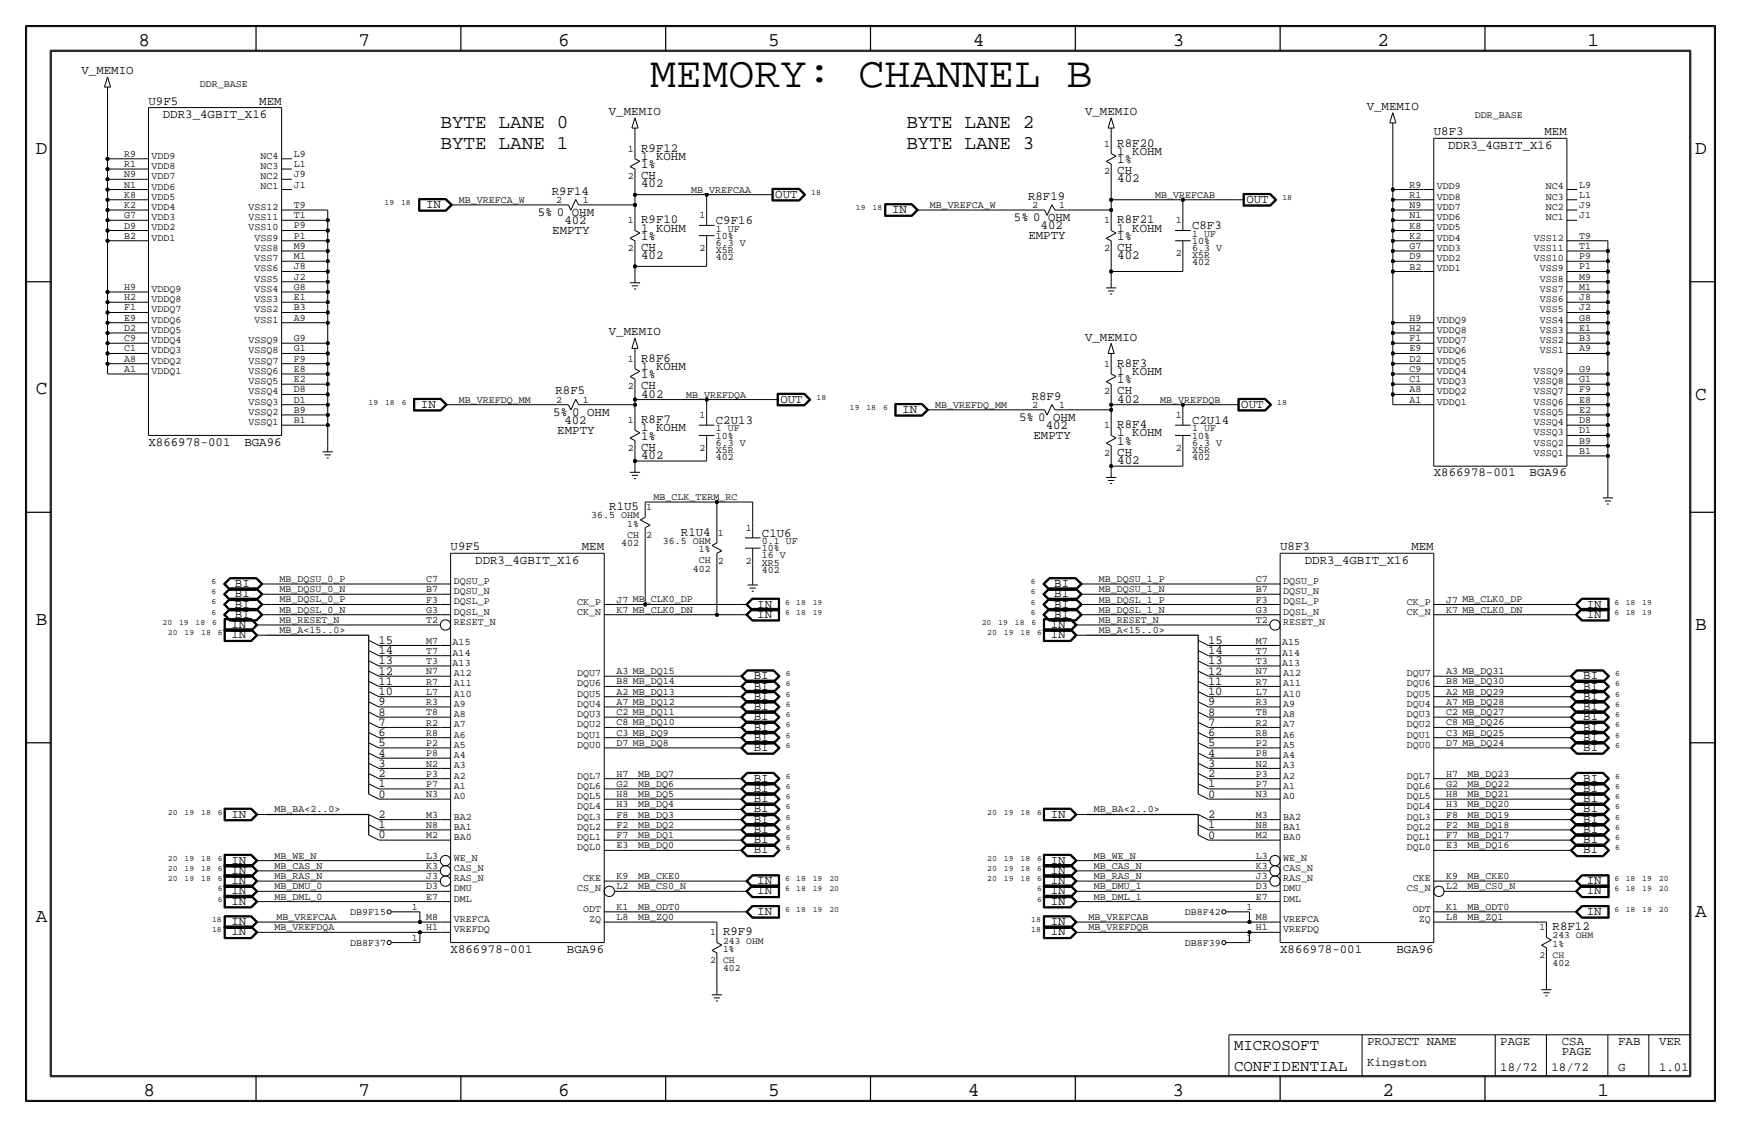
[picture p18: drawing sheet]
<svg xmlns="http://www.w3.org/2000/svg" width="432mm" height="279mm" viewBox="0 0 432 279" stroke-linecap="round" stroke-linejoin="round" font-family="sans-serif">
<defs><g id="words">
<text font-size="10.8" x="161.3" y="21.6">MEMORY: CHANNEL B</text>
<g font-size="4.8">
<text x="34.3" y="11.4">8</text>
<text x="88.9" y="11.4">7</text>
<text x="138.5" y="11.4">6</text>
<text x="190.5" y="11.4">5</text>
<text x="241.3" y="11.4">4</text>
<text x="290.8" y="11.4">3</text>
<text x="341.6" y="11.4">2</text>
<text x="393.7" y="11.4">1</text>
<text x="109.2" y="31.8">BYTE LANE 0</text>
<text x="224.8" y="31.8">BYTE LANE 2</text>
<text x="8.9" y="38.1">D</text>
<text x="109.2" y="36.8">BYTE LANE 1</text>
<text x="224.8" y="36.8">BYTE LANE 3</text>
<text x="420.4" y="38.1">D</text>
<text x="8.9" y="97.8">C</text>
<text x="420.4" y="99.1">C</text>
<text x="8.9" y="154.9">B</text>
<text x="420.4" y="156.2">B</text>
<text x="420.4" y="227.3">A</text>
<text x="8.9" y="228.6">A</text>
<text x="35.6" y="271.8">8</text>
<text x="88.9" y="271.8">7</text>
<text x="138.4" y="271.8">6</text>
<text x="190.5" y="271.8">5</text>
<text x="240" y="271.8">4</text>
<text x="290.8" y="271.8">3</text>
<text x="342.9" y="271.8">2</text>
<text x="396.2" y="271.8">1</text>
</g>
<g font-size="3.9">
<text x="306.1" y="260.4">MICROSOFT</text>
<text x="306.1" y="265.4">CONFIDENTIAL</text>
</g>
<g font-size="3.1">
<text x="20.2" y="18.4">V_MEMIO</text>
<text x="36.8" y="25.9">U9F5</text>
<text x="40.4" y="29.2">DDR3_4GBIT_X16</text>
<text x="64.3" y="25.9">MEM</text>
<text x="151" y="28.5">V_MEMIO</text>
<text x="269.1" y="28.5">V_MEMIO</text>
<text x="339" y="27.3">V_MEMIO</text>
<text x="355.6" y="33.5">U8F3</text>
<text x="383.1" y="33.5">MEM</text>
<text x="159" y="39.6">1 KOHM</text>
<text x="159" y="41.7">1%</text>
<text x="159" y="37.6">R9F12</text>
<text x="277.1" y="38.3">1 KOHM</text>
<text x="277.1" y="40.4">1%</text>
<text x="277.1" y="36.3">R8F20</text>
<text x="359.2" y="36.8">DDR3_4GBIT_X16</text>
<text x="159" y="44.4">CH</text>
<text x="159" y="46.5">402</text>
<text x="277.1" y="43.2">CH</text>
<text x="277.1" y="45.2">402</text>
<text x="105.7" y="51.6">IN</text>
<text x="133.4" y="53.6">5% 0 OHM</text>
<text x="136.9" y="48.3">R9F14</text>
<text x="192.3" y="49">OUT</text>
<text x="221.2" y="52.8">IN</text>
<text x="255" y="49.5">R8F19</text>
<text x="309.1" y="50.3">OUT</text>
<text x="137" y="58.1">EMPTY</text>
<text x="140" y="55.6">402</text>
<text x="159" y="59.4">1%</text>
<text x="159" y="57.4">1 KOHM</text>
<text x="159" y="55.4">R9F10</text>
<text x="177.5" y="55.6">C9F16</text>
<text x="251.5" y="54.9">5% 0 OHM</text>
<text x="255.1" y="59.3">EMPTY</text>
<text x="258.1" y="56.9">402</text>
<text x="277.1" y="59.4">1%</text>
<text x="277.1" y="57.4">1 KOHM</text>
<text x="277.1" y="55.4">R8F21</text>
<text x="295.7" y="56.9">C8F3</text>
<text x="159" y="62.2">CH</text>
<text x="159" y="64.3">402</text>
<text x="277.1" y="64.3">402</text>
<text x="277.1" y="62.2">CH</text>
<text x="151" y="83.2">V_MEMIO</text>
<text x="159" y="89.7">R8F6</text>
<text x="269.1" y="84.4">V_MEMIO</text>
<text x="159" y="93.7">1%</text>
<text x="159" y="91.7">1 KOHM</text>
<text x="277.1" y="93">1 KOHM</text>
<text x="277.1" y="95">1%</text>
<text x="277.1" y="90.9">R8F3</text>
<text x="104.4" y="101.1">IN</text>
<text x="137.8" y="97.8">R8F5</text>
<text x="159" y="96.5">CH</text>
<text x="159" y="98.6">402</text>
<text x="193.5" y="99.8">OUT</text>
<text x="255.9" y="99.1">R8F9</text>
<text x="277.1" y="97.8">CH</text>
<text x="277.1" y="99.8">402</text>
<text x="307.8" y="101.1">OUT</text>
<text x="137.2" y="103.1">5% 0 OHM</text>
<text x="138.2" y="107.6">EMPTY</text>
<text x="140" y="105.2">402</text>
<text x="159" y="106.9">1 KOHM</text>
<text x="159" y="104.9">R8F7</text>
<text x="177.5" y="105.2">C2U13</text>
<text x="223.8" y="102.4">IN</text>
<text x="252.8" y="104.4">5% 0 OHM</text>
<text x="259.4" y="106.4">402</text>
<text x="277.1" y="106.2">R8F4</text>
<text x="295.7" y="105.2">C2U14</text>
<text x="36.8" y="110.5">X866978-001</text>
<text x="60.6" y="110.5">BGA96</text>
<text x="159" y="109">1%</text>
<text x="159" y="111.8">CH</text>
<text x="159" y="113.8">402</text>
<text x="256.3" y="108.9">EMPTY</text>
<text x="277.1" y="113">CH</text>
<text x="277.1" y="110.2">1%</text>
<text x="277.1" y="108.2">1 KOHM</text>
<text x="277.1" y="115.1">402</text>
<text x="355.6" y="118.1">X866978-001</text>
<text x="379.4" y="118.1">BGA96</text>
<text x="151.1" y="126.5">R1U5</text>
<text x="111.8" y="136.4">U9F5</text>
<text x="144.3" y="136.4">MEM</text>
<text x="168.9" y="132.8">R1U4</text>
<text x="189" y="133.1">C1U6</text>
<text x="317.5" y="136.4">U8F3</text>
<text x="350.1" y="136.4">MEM</text>
<text x="117.9" y="139.7">DDR3_4GBIT_X16</text>
<text x="323.6" y="139.7">DDR3_4GBIT_X16</text>
<text x="58.3" y="145.5">BI</text>
<text x="58.3" y="148.1">BI</text>
<text x="261.5" y="145.5">BI</text>
<text x="261.5" y="148.1">BI</text>
<text x="57.4" y="155.7">IN</text>
<text x="58.3" y="150.6">BI</text>
<text x="58.3" y="153.2">BI</text>
<text x="187.8" y="150.6">IN</text>
<text x="187.8" y="153.2">IN</text>
<text x="260.6" y="155.7">IN</text>
<text x="261.5" y="153.2">BI</text>
<text x="261.5" y="150.6">BI</text>
<text x="393.6" y="150.6">IN</text>
<text x="393.6" y="153.2">IN</text>
<text x="57.4" y="158.2">IN</text>
<text x="93.9" y="159.6">15</text>
<text x="260.6" y="158.2">IN</text>
<text x="299.6" y="159.6">15</text>
<text x="93.9" y="162.2">14</text>
<text x="93.9" y="164.7">13</text>
<text x="93.9" y="167.2">12</text>
<text x="299.6" y="162.2">14</text>
<text x="299.6" y="164.7">13</text>
<text x="186.9" y="173.5">BI</text>
<text x="186.9" y="170.9">BI</text>
<text x="186.9" y="168.4">BI</text>
<text x="392.7" y="168.4">BI</text>
<text x="392.7" y="170.9">BI</text>
<text x="392.7" y="173.5">BI</text>
<text x="186.9" y="176">BI</text>
<text x="186.9" y="178.6">BI</text>
<text x="392.7" y="176">BI</text>
<text x="392.7" y="178.6">BI</text>
<text x="186.9" y="181.1">BI</text>
<text x="186.9" y="183.6">BI</text>
<text x="392.7" y="181.1">BI</text>
<text x="392.7" y="183.6">BI</text>
<text x="186.9" y="186.2">BI</text>
<text x="392.7" y="186.2">BI</text>
<text x="186.9" y="196.3">BI</text>
<text x="186.9" y="193.8">BI</text>
<text x="392.7" y="193.8">BI</text>
<text x="392.7" y="196.3">BI</text>
<text x="57.4" y="202.7">IN</text>
<text x="186.9" y="198.9">BI</text>
<text x="186.9" y="201.4">BI</text>
<text x="186.9" y="204">BI</text>
<text x="260.6" y="202.7">IN</text>
<text x="392.7" y="198.9">BI</text>
<text x="392.7" y="201.4">BI</text>
<text x="392.7" y="204">BI</text>
<text x="186.9" y="209">BI</text>
<text x="186.9" y="206.5">BI</text>
<text x="392.7" y="206.5">BI</text>
<text x="392.7" y="209">BI</text>
<text x="57.4" y="214.1">IN</text>
<text x="186.9" y="211.6">BI</text>
<text x="260.6" y="214.1">IN</text>
<text x="392.7" y="211.6">BI</text>
<text x="57.4" y="219.2">IN</text>
<text x="57.4" y="216.7">IN</text>
<text x="57.4" y="221.7">IN</text>
<text x="187.8" y="221.7">IN</text>
<text x="187.8" y="219.2">IN</text>
<text x="260.6" y="216.7">IN</text>
<text x="260.6" y="219.2">IN</text>
<text x="260.6" y="221.7">IN</text>
<text x="393.6" y="219.2">IN</text>
<text x="393.6" y="221.7">IN</text>
<text x="57.4" y="224.3">IN</text>
<text x="187.8" y="226.8">IN</text>
<text x="260.6" y="224.3">IN</text>
<text x="393.6" y="226.8">IN</text>
<text x="57.4" y="231.9">IN</text>
<text x="57.4" y="229.4">IN</text>
<text x="179.3" y="231.9">R9F9</text>
<text x="260.6" y="231.9">IN</text>
<text x="260.6" y="229.4">IN</text>
<text x="385.1" y="230.6">R8F12</text>
<text x="111.8" y="236.2">X866978-001</text>
<text x="140.6" y="236.2">BGA96</text>
<text x="317.5" y="236.2">X866978-001</text>
<text x="346.4" y="236.2">BGA96</text>
<text x="339.1" y="259.1">PROJECT NAME</text>
<text x="372.1" y="259.1">PAGE</text>
<text x="387.4" y="259.1">CSA</text>
<text x="387.4" y="261.6">PAGE</text>
<text x="401.3" y="259.1">FAB</text>
<text x="411.5" y="259.1">VER</text>
<text x="339.1" y="264.2">Kingston</text>
<text x="372.1" y="265.4">18/72</text>
<text x="384.8" y="265.4">18/72</text>
<text x="401.3" y="265.4">G</text>
<text x="411.5" y="265.4">1.01</text>
</g>
<g font-size="3">
<text x="299.6" y="167.2">12</text>
<text x="93.9" y="172.3">10</text>
<text x="93.9" y="169.8">11</text>
<text x="299.6" y="169.8">11</text>
<text x="299.6" y="172.3">10</text>
<text x="93.9" y="174.9">9</text>
<text x="93.9" y="177.4">8</text>
<text x="93.9" y="179.9">7</text>
<text x="299.6" y="174.9">9</text>
<text x="299.6" y="177.4">8</text>
<text x="299.6" y="179.9">7</text>
<text x="93.9" y="182.5">6</text>
<text x="93.9" y="185">5</text>
<text x="299.6" y="182.5">6</text>
<text x="299.6" y="185">5</text>
<text x="93.9" y="187.6">4</text>
<text x="93.9" y="190.1">3</text>
<text x="299.6" y="187.6">4</text>
<text x="299.6" y="190.1">3</text>
<text x="93.9" y="195.2">1</text>
<text x="93.9" y="197.7">0</text>
<text x="93.9" y="192.6">2</text>
<text x="299.6" y="192.6">2</text>
<text x="299.6" y="195.2">1</text>
<text x="299.6" y="197.7">0</text>
<text x="93.9" y="202.8">2</text>
<text x="299.6" y="202.8">2</text>
<text x="93.9" y="205.3">1</text>
<text x="93.9" y="207.9">0</text>
<text x="299.6" y="207.9">0</text>
<text x="299.6" y="205.3">1</text>
</g>
<g font-size="2.5">
<text x="49.5" y="21.6">DDR_BASE</text>
<text x="365.8" y="29.2">DDR_BASE</text>
<text x="30.8" y="38.9">R9</text>
<text x="30.8" y="41.4">R1</text>
<text x="37.6" y="41.9">VDD8</text>
<text x="37.6" y="39.4">VDD9</text>
<text x="64.6" y="41.9">NC3</text>
<text x="64.6" y="39.3">NC4</text>
<text x="72.9" y="38.9">L9</text>
<text x="72.9" y="41.4">L1</text>
<text x="155.7" y="37.6">1</text>
<text x="273.8" y="36.3">1</text>
<text x="30.8" y="44">N9</text>
<text x="30.8" y="46.5">N1</text>
<text x="37.6" y="47">VDD6</text>
<text x="37.6" y="44.4">VDD7</text>
<text x="64.6" y="47">NC1</text>
<text x="64.6" y="44.4">NC2</text>
<text x="72.9" y="44">J9</text>
<text x="72.9" y="46.5">J1</text>
<text x="155.7" y="44.5">2</text>
<text x="171.4" y="47.8">MB_VREFCAA</text>
<text x="273.8" y="43.2">2</text>
<text x="349.6" y="46.5">R9</text>
<text x="356.4" y="47">VDD9</text>
<text x="383.4" y="47">NC4</text>
<text x="391.7" y="46.5">L9</text>
<text x="30.8" y="49">K8</text>
<text x="30.8" y="51.6">K2</text>
<text x="37.6" y="52.1">VDD4</text>
<text x="37.6" y="49.5">VDD5</text>
<text x="61.6" y="52">VSS12</text>
<text x="72.9" y="51.6">T9</text>
<text x="113.8" y="50.3">MB_VREFCA_W</text>
<text x="137.9" y="50.3">2</text>
<text x="144.6" y="50.3">1</text>
<text x="230.6" y="51.6">MB_VREFCA_W</text>
<text x="256" y="51.6">2</text>
<text x="262.7" y="51.6">1</text>
<text x="286.5" y="49">MB_VREFCAB</text>
<text x="349.6" y="49">R1</text>
<text x="349.6" y="51.6">N9</text>
<text x="356.4" y="52.1">VDD7</text>
<text x="356.4" y="49.5">VDD8</text>
<text x="383.4" y="52">NC2</text>
<text x="383.4" y="49.5">NC3</text>
<text x="391.7" y="49">L1</text>
<text x="391.7" y="51.6">J9</text>
<text x="30.8" y="54.1">G7</text>
<text x="30.8" y="56.7">D9</text>
<text x="30.8" y="59.2">B2</text>
<text x="37.6" y="57.1">VDD2</text>
<text x="37.6" y="59.7">VDD1</text>
<text x="37.6" y="54.6">VDD3</text>
<text x="61.6" y="57.1">VSS10</text>
<text x="61.6" y="54.6">VSS11</text>
<text x="63.1" y="59.7">VSS9</text>
<text x="72.9" y="54.1">T1</text>
<text x="72.9" y="56.6">P9</text>
<text x="72.9" y="59.2">P1</text>
<text x="155.7" y="55.4">1</text>
<text x="173.5" y="54.1">1</text>
<text x="177.5" y="59.2">10%</text>
<text x="177.5" y="57.4">1 UF</text>
<text x="273.8" y="55.4">1</text>
<text x="291.6" y="55.4">1</text>
<text x="295.7" y="58.7">1 UF</text>
<text x="349.6" y="54.1">N1</text>
<text x="349.6" y="56.7">K8</text>
<text x="349.6" y="59.2">K2</text>
<text x="356.4" y="59.7">VDD4</text>
<text x="356.4" y="57.1">VDD5</text>
<text x="356.4" y="54.6">VDD6</text>
<text x="380.4" y="59.7">VSS12</text>
<text x="383.4" y="54.6">NC1</text>
<text x="391.7" y="59.2">T9</text>
<text x="391.7" y="54.1">J1</text>
<text x="63.1" y="62.2">VSS8</text>
<text x="63.1" y="64.8">VSS7</text>
<text x="72.9" y="61.7">M9</text>
<text x="72.9" y="64.3">M1</text>
<text x="155.7" y="62.2">2</text>
<text x="173.5" y="62.3">2</text>
<text x="177.5" y="64.5">402</text>
<text x="177.5" y="62.7">X5R</text>
<text x="177.5" y="61">6.3 V</text>
<text x="273.8" y="62.2">2</text>
<text x="291.6" y="63.5">2</text>
<text x="295.7" y="60.5">10%</text>
<text x="295.7" y="65.8">402</text>
<text x="295.7" y="64">X5R</text>
<text x="295.7" y="62.2">6.3 V</text>
<text x="349.6" y="61.7">G7</text>
<text x="349.6" y="64.3">D9</text>
<text x="356.4" y="64.8">VDD2</text>
<text x="356.4" y="62.2">VDD3</text>
<text x="380.4" y="64.8">VSS10</text>
<text x="380.4" y="62.2">VSS11</text>
<text x="391.7" y="61.7">T1</text>
<text x="391.7" y="64.3">P9</text>
<text x="30.8" y="71.9">H9</text>
<text x="63.1" y="69.8">VSS5</text>
<text x="63.1" y="67.3">VSS6</text>
<text x="72.9" y="66.8">J8</text>
<text x="72.9" y="69.4">J2</text>
<text x="72.9" y="71.9">G8</text>
<text x="349.6" y="66.8">B2</text>
<text x="356.4" y="67.3">VDD1</text>
<text x="381.9" y="69.8">VSS8</text>
<text x="381.9" y="67.3">VSS9</text>
<text x="391.7" y="66.8">P1</text>
<text x="391.7" y="69.3">M9</text>
<text x="391.7" y="71.9">M1</text>
<text x="30.8" y="74.4">H2</text>
<text x="30.8" y="77">F1</text>
<text x="37.6" y="77.5">VDDQ7</text>
<text x="37.6" y="74.9">VDDQ8</text>
<text x="37.6" y="72.4">VDDQ9</text>
<text x="63.1" y="77.5">VSS2</text>
<text x="63.1" y="74.9">VSS3</text>
<text x="63.1" y="72.4">VSS4</text>
<text x="72.9" y="74.4">E1</text>
<text x="72.9" y="77">B3</text>
<text x="381.9" y="77.5">VSS5</text>
<text x="381.9" y="74.9">VSS6</text>
<text x="381.9" y="72.4">VSS7</text>
<text x="391.7" y="74.4">J8</text>
<text x="391.7" y="77">J2</text>
<text x="30.8" y="79.5">E9</text>
<text x="30.8" y="82.1">D2</text>
<text x="37.6" y="82.5">VDDQ5</text>
<text x="37.6" y="80">VDDQ6</text>
<text x="63.1" y="80">VSS1</text>
<text x="72.9" y="79.5">A9</text>
<text x="349.6" y="79.5">H9</text>
<text x="349.6" y="82.1">H2</text>
<text x="356.4" y="82.5">VDDQ8</text>
<text x="356.4" y="80">VDDQ9</text>
<text x="381.9" y="82.5">VSS3</text>
<text x="381.9" y="80">VSS4</text>
<text x="391.7" y="79.5">G8</text>
<text x="391.7" y="82.1">E1</text>
<text x="30.8" y="84.6">C9</text>
<text x="30.8" y="87.1">C1</text>
<text x="30.8" y="89.7">A8</text>
<text x="37.6" y="87.6">VDDQ3</text>
<text x="37.6" y="85.1">VDDQ4</text>
<text x="61.6" y="87.6">VSSQ8</text>
<text x="61.6" y="85.1">VSSQ9</text>
<text x="72.9" y="84.6">G9</text>
<text x="72.9" y="87.1">G1</text>
<text x="72.9" y="89.7">F9</text>
<text x="155.7" y="89.7">1</text>
<text x="349.6" y="84.6">F1</text>
<text x="349.6" y="87.1">E9</text>
<text x="349.6" y="89.7">D2</text>
<text x="356.4" y="87.6">VDDQ6</text>
<text x="356.4" y="85.1">VDDQ7</text>
<text x="381.9" y="87.6">VSS1</text>
<text x="381.9" y="85.1">VSS2</text>
<text x="391.7" y="84.6">B3</text>
<text x="391.7" y="87.1">A9</text>
<text x="30.8" y="92.2">A1</text>
<text x="37.6" y="92.7">VDDQ1</text>
<text x="37.6" y="90.2">VDDQ2</text>
<text x="61.6" y="95.2">VSSQ5</text>
<text x="61.6" y="92.7">VSSQ6</text>
<text x="61.6" y="90.2">VSSQ7</text>
<text x="72.9" y="92.2">E8</text>
<text x="72.9" y="94.7">E2</text>
<text x="273.8" y="90.9">1</text>
<text x="349.6" y="92.2">C9</text>
<text x="349.6" y="94.8">C1</text>
<text x="356.4" y="95.2">VDDQ3</text>
<text x="356.4" y="92.7">VDDQ4</text>
<text x="356.4" y="90.2">VDDQ5</text>
<text x="380.4" y="95.2">VSSQ8</text>
<text x="380.4" y="92.7">VSSQ9</text>
<text x="391.7" y="92.2">G9</text>
<text x="391.7" y="94.7">G1</text>
<text x="61.6" y="100.3">VSSQ3</text>
<text x="61.6" y="97.8">VSSQ4</text>
<text x="72.9" y="97.3">D8</text>
<text x="72.9" y="99.8">D1</text>
<text x="113.8" y="99.8">MB_VREFDQ_MM</text>
<text x="137.9" y="99.8">2</text>
<text x="144.6" y="99.8">1</text>
<text x="155.7" y="96.5">2</text>
<text x="170.2" y="98.6">MB_VREFDQA</text>
<text x="231.9" y="101.1">MB_VREFDQ_MM</text>
<text x="256" y="101.1">2</text>
<text x="262.7" y="101.1">1</text>
<text x="273.8" y="97.8">2</text>
<text x="287.8" y="99.8">MB_VREFDQB</text>
<text x="349.6" y="97.3">A8</text>
<text x="349.6" y="99.8">A1</text>
<text x="356.4" y="100.3">VDDQ1</text>
<text x="356.4" y="97.8">VDDQ2</text>
<text x="380.4" y="100.3">VSSQ6</text>
<text x="380.4" y="97.8">VSSQ7</text>
<text x="391.7" y="97.3">F9</text>
<text x="391.7" y="99.8">E8</text>
<text x="61.6" y="102.9">VSSQ2</text>
<text x="61.6" y="105.4">VSSQ1</text>
<text x="72.9" y="102.4">B9</text>
<text x="72.9" y="104.9">B1</text>
<text x="155.7" y="104.9">1</text>
<text x="173.5" y="103.6">1</text>
<text x="177.5" y="106.9">1 UF</text>
<text x="273.8" y="106.2">1</text>
<text x="291.6" y="103.6">1</text>
<text x="295.7" y="106.9">1 UF</text>
<text x="380.4" y="107.9">VSSQ3</text>
<text x="380.4" y="105.4">VSSQ4</text>
<text x="380.4" y="102.9">VSSQ5</text>
<text x="391.7" y="102.4">E2</text>
<text x="391.7" y="104.9">D8</text>
<text x="391.7" y="107.4">D1</text>
<text x="155.7" y="111.8">2</text>
<text x="173.5" y="111.8">2</text>
<text x="177.5" y="108.7">10%</text>
<text x="177.5" y="112.3">X5R</text>
<text x="177.5" y="110.5">6.3 V</text>
<text x="273.8" y="113">2</text>
<text x="291.6" y="111.8">2</text>
<text x="295.7" y="108.7">10%</text>
<text x="295.7" y="112.3">X5R</text>
<text x="295.7" y="110.5">6.3 V</text>
<text x="380.4" y="110.5">VSSQ2</text>
<text x="380.4" y="113">VSSQ1</text>
<text x="391.7" y="110">B9</text>
<text x="391.7" y="112.5">B1</text>
<text x="177.5" y="114">402</text>
<text x="295.7" y="114">402</text>
<text x="162" y="124">MB_CLK_TERM_RC</text>
<text x="146.6" y="128.5">36.5 OHM</text>
<text x="155.5" y="130.6">1%</text>
<text x="160.3" y="126.5">1</text>
<text x="184.9" y="131.6">1</text>
<text x="154" y="135.4">402</text>
<text x="155.5" y="133.3">CH</text>
<text x="160.3" y="133.4">2</text>
<text x="164.4" y="134.9">36.5 OHM</text>
<text x="173.3" y="136.9">1%</text>
<text x="178.1" y="132.9">1</text>
<text x="189" y="136.7">10%</text>
<text x="189" y="134.9">0.1 UF</text>
<text x="171.8" y="141.7">402</text>
<text x="173.3" y="139.7">CH</text>
<text x="178.1" y="139.7">2</text>
<text x="184.9" y="139.7">2</text>
<text x="189" y="142">402</text>
<text x="189" y="140.2">XR5</text>
<text x="189" y="138.4">16 V</text>
<text x="69.3" y="146.8">MB_DQSU_0_N</text>
<text x="69.3" y="149.4">MB_DQSL_0_P</text>
<text x="69.3" y="144.3">MB_DQSU_0_P</text>
<text x="105.7" y="146.8">B7</text>
<text x="105.7" y="144.3">C7</text>
<text x="105.7" y="149.4">F3</text>
<text x="112.5" y="149.9">DQSL_P</text>
<text x="112.5" y="144.8">DQSU_P</text>
<text x="112.5" y="147.3">DQSU_N</text>
<text x="143.1" y="149.9">CK_P</text>
<text x="152.9" y="149.4">J7 MB_CLK0_DP</text>
<text x="272.5" y="144.3">MB_DQSU_1_P</text>
<text x="272.5" y="149.4">MB_DQSL_1_P</text>
<text x="272.5" y="146.8">MB_DQSU_1_N</text>
<text x="311.5" y="146.8">B7</text>
<text x="311.5" y="144.3">C7</text>
<text x="311.5" y="149.4">F3</text>
<text x="318.3" y="149.9">DQSL_P</text>
<text x="318.3" y="144.8">DQSU_P</text>
<text x="318.3" y="147.3">DQSU_N</text>
<text x="348.9" y="149.9">CK_P</text>
<text x="358.6" y="149.4">J7 MB_CLK0_DP</text>
<text x="69.3" y="151.9">MB_DQSL_0_N</text>
<text x="69.3" y="154.4">MB_RESET_N</text>
<text x="105.7" y="154.5">T2</text>
<text x="105.7" y="151.9">G3</text>
<text x="112.5" y="152.4">DQSL_N</text>
<text x="112.5" y="154.9">RESET_N</text>
<text x="143.1" y="152.4">CK_N</text>
<text x="152.9" y="151.9">K7 MB_CLK0_DN</text>
<text x="272.5" y="151.9">MB_DQSL_1_N</text>
<text x="272.5" y="154.5">MB_RESET_N</text>
<text x="311.5" y="154.5">T2</text>
<text x="311.5" y="151.9">G3</text>
<text x="318.3" y="152.4">DQSL_N</text>
<text x="318.3" y="154.9">RESET_N</text>
<text x="348.9" y="152.4">CK_N</text>
<text x="358.6" y="151.9">K7 MB_CLK0_DN</text>
<text x="69.3" y="157">MB_A&lt;15..0&gt;</text>
<text x="105.7" y="159.5">M7</text>
<text x="112.3" y="160">A15</text>
<text x="272.5" y="157">MB_A&lt;15..0&gt;</text>
<text x="311.5" y="159.5">M7</text>
<text x="318" y="160">A15</text>
<text x="105.7" y="162.1">T7</text>
<text x="105.7" y="164.6">T3</text>
<text x="105.7" y="167.2">N7</text>
<text x="112.3" y="162.6">A14</text>
<text x="112.3" y="165.1">A13</text>
<text x="112.5" y="167.7">A12</text>
<text x="143.1" y="167.6">DQU7</text>
<text x="152.9" y="167.2">A3 MB_DQ15</text>
<text x="311.5" y="162.1">T7</text>
<text x="311.5" y="164.6">T3</text>
<text x="311.5" y="167.2">N7</text>
<text x="318" y="162.6">A14</text>
<text x="318" y="165.1">A13</text>
<text x="318.3" y="167.7">A12</text>
<text x="348.9" y="167.6">DQU7</text>
<text x="358.6" y="167.2">A3 MB_DQ31</text>
<text x="105.7" y="169.7">R7</text>
<text x="105.7" y="172.2">L7</text>
<text x="112.5" y="170.2">A11</text>
<text x="112.5" y="172.7">A10</text>
<text x="143.1" y="170.2">DQU6</text>
<text x="143.1" y="172.7">DQU5</text>
<text x="152.9" y="169.7">B8 MB_DQ14</text>
<text x="152.9" y="172.2">A2 MB_DQ13</text>
<text x="311.5" y="169.7">R7</text>
<text x="311.5" y="172.2">L7</text>
<text x="318.3" y="170.2">A11</text>
<text x="318.3" y="172.7">A10</text>
<text x="348.9" y="170.2">DQU6</text>
<text x="348.9" y="172.7">DQU5</text>
<text x="358.6" y="169.7">B8 MB_DQ30</text>
<text x="358.6" y="172.2">A2 MB_DQ29</text>
<text x="105.7" y="174.8">R3</text>
<text x="105.7" y="177.3">T8</text>
<text x="105.7" y="179.9">R2</text>
<text x="112.5" y="177.8">A8</text>
<text x="112.5" y="175.3">A9</text>
<text x="143.1" y="175.3">DQU4</text>
<text x="143.1" y="177.8">DQU3</text>
<text x="152.9" y="174.8">A7 MB_DQ12</text>
<text x="152.9" y="177.3">C2 MB_DQ11</text>
<text x="152.9" y="179.9">C8 MB_DQ10</text>
<text x="311.5" y="174.8">R3</text>
<text x="311.5" y="177.3">T8</text>
<text x="311.5" y="179.9">R2</text>
<text x="318.3" y="177.8">A8</text>
<text x="318.3" y="175.3">A9</text>
<text x="348.9" y="175.3">DQU4</text>
<text x="348.9" y="177.8">DQU3</text>
<text x="358.6" y="174.8">A7 MB_DQ28</text>
<text x="358.6" y="177.3">C2 MB_DQ27</text>
<text x="358.6" y="179.9">C8 MB_DQ26</text>
<text x="105.7" y="182.4">R8</text>
<text x="105.7" y="184.9">P2</text>
<text x="112.5" y="180.3">A7</text>
<text x="112.5" y="182.9">A6</text>
<text x="112.5" y="185.4">A5</text>
<text x="143.1" y="180.3">DQU2</text>
<text x="143.1" y="182.9">DQU1</text>
<text x="143.1" y="185.4">DQU0</text>
<text x="152.9" y="182.4">C3 MB_DQ9</text>
<text x="152.9" y="184.9">D7 MB_DQ8</text>
<text x="311.5" y="182.4">R8</text>
<text x="311.5" y="184.9">P2</text>
<text x="318.3" y="180.3">A7</text>
<text x="318.3" y="182.9">A6</text>
<text x="318.3" y="185.4">A5</text>
<text x="348.9" y="180.3">DQU2</text>
<text x="348.9" y="182.9">DQU1</text>
<text x="348.9" y="185.4">DQU0</text>
<text x="358.6" y="182.4">C3 MB_DQ25</text>
<text x="358.6" y="184.9">D7 MB_DQ24</text>
<text x="105.7" y="187.5">P8</text>
<text x="105.7" y="190">N2</text>
<text x="112.5" y="188">A4</text>
<text x="112.5" y="190.5">A3</text>
<text x="311.5" y="187.5">P8</text>
<text x="311.5" y="190">N2</text>
<text x="318.3" y="188">A4</text>
<text x="318.3" y="190.5">A3</text>
<text x="105.7" y="192.6">P3</text>
<text x="105.7" y="195.1">P7</text>
<text x="105.7" y="197.6">N3</text>
<text x="112.5" y="195.6">A1</text>
<text x="112.5" y="193">A2</text>
<text x="143.1" y="193">DQL7</text>
<text x="143.1" y="195.6">DQL6</text>
<text x="152.9" y="192.6">H7</text>
<text x="152.9" y="195.1">G2</text>
<text x="152.9" y="197.6">H8</text>
<text x="158.2" y="195.1">MB_DQ6</text>
<text x="158.2" y="197.6">MB_DQ5</text>
<text x="158.2" y="192.5">MB_DQ7</text>
<text x="311.5" y="192.6">P3</text>
<text x="311.5" y="195.1">P7</text>
<text x="311.5" y="197.7">N3</text>
<text x="318.3" y="195.6">A1</text>
<text x="318.3" y="193">A2</text>
<text x="348.9" y="193">DQL7</text>
<text x="348.9" y="195.6">DQL6</text>
<text x="358.6" y="192.6">H7</text>
<text x="358.6" y="195.1">G2</text>
<text x="358.6" y="197.6">H8</text>
<text x="364" y="192.5">MB_DQ23</text>
<text x="364" y="195.1">MB_DQ22</text>
<text x="364" y="197.6">MB_DQ21</text>
<text x="68.1" y="201.4">MB_BA&lt;2..0&gt;</text>
<text x="105.7" y="202.7">M3</text>
<text x="112.5" y="198.1">A0</text>
<text x="112.5" y="203.2">BA2</text>
<text x="143.1" y="200.7">DQL4</text>
<text x="143.1" y="198.1">DQL5</text>
<text x="143.1" y="203.2">DQL3</text>
<text x="152.9" y="200.2">H3</text>
<text x="152.9" y="202.7">F8</text>
<text x="158.2" y="200.2">MB_DQ4</text>
<text x="158.2" y="202.7">MB_DQ3</text>
<text x="271.3" y="201.4">MB_BA&lt;2..0&gt;</text>
<text x="311.5" y="202.7">M3</text>
<text x="318.3" y="198.1">A0</text>
<text x="318.3" y="203.2">BA2</text>
<text x="348.9" y="200.7">DQL4</text>
<text x="348.9" y="198.1">DQL5</text>
<text x="348.9" y="203.2">DQL3</text>
<text x="358.6" y="200.2">H3</text>
<text x="358.6" y="202.7">F8</text>
<text x="364" y="200.2">MB_DQ20</text>
<text x="364" y="202.7">MB_DQ19</text>
<text x="105.7" y="205.3">N8</text>
<text x="105.7" y="207.8">M2</text>
<text x="112.5" y="205.7">BA1</text>
<text x="112.5" y="208.3">BA0</text>
<text x="143.1" y="205.7">DQL2</text>
<text x="143.1" y="208.3">DQL1</text>
<text x="152.9" y="205.3">F2</text>
<text x="152.9" y="207.8">F7</text>
<text x="158.2" y="207.8">MB_DQ1</text>
<text x="158.2" y="205.2">MB_DQ2</text>
<text x="311.5" y="205.3">N8</text>
<text x="311.5" y="207.8">M2</text>
<text x="318.3" y="205.7">BA1</text>
<text x="318.3" y="208.3">BA0</text>
<text x="348.9" y="205.7">DQL2</text>
<text x="348.9" y="208.3">DQL1</text>
<text x="358.6" y="205.3">F2</text>
<text x="358.6" y="207.8">F7</text>
<text x="364" y="205.3">MB_DQ18</text>
<text x="364" y="207.8">MB_DQ17</text>
<text x="68.1" y="215.4">MB_CAS_N</text>
<text x="68.1" y="212.9">MB_WE_N</text>
<text x="105.7" y="212.9">L3</text>
<text x="105.7" y="215.4">K3</text>
<text x="112.5" y="213.4">WE_N</text>
<text x="112.5" y="215.9">CAS_N</text>
<text x="143.1" y="210.8">DQL0</text>
<text x="152.9" y="210.3">E3</text>
<text x="158.2" y="210.3">MB_DQ0</text>
<text x="271.3" y="212.9">MB_WE_N</text>
<text x="271.3" y="215.4">MB_CAS_N</text>
<text x="311.5" y="212.9">L3</text>
<text x="311.5" y="215.4">K3</text>
<text x="318.3" y="213.4">WE_N</text>
<text x="318.3" y="215.9">CAS_N</text>
<text x="348.9" y="210.8">DQL0</text>
<text x="358.6" y="210.3">E3</text>
<text x="364" y="210.3">MB_DQ16</text>
<text x="68.1" y="217.9">MB_RAS_N</text>
<text x="68.1" y="220.5">MB_DMU_0</text>
<text x="105.7" y="218">J3</text>
<text x="105.7" y="220.5">D3</text>
<text x="112.5" y="218.4">RAS_N</text>
<text x="112.5" y="221">DMU</text>
<text x="143.1" y="221">CS_N</text>
<text x="144.6" y="218.5">CKE</text>
<text x="152.9" y="220.5">L2</text>
<text x="152.9" y="218">K9</text>
<text x="158.2" y="220.5">MB_CS0_N</text>
<text x="158.2" y="217.9">MB_CKE0</text>
<text x="271.3" y="217.9">MB_RAS_N</text>
<text x="271.3" y="220.5">MB_DMU_1</text>
<text x="311.5" y="218">J3</text>
<text x="311.5" y="220.5">D3</text>
<text x="318.3" y="218.4">RAS_N</text>
<text x="318.3" y="221">DMU</text>
<text x="348.9" y="221">CS_N</text>
<text x="350.4" y="218.5">CKE</text>
<text x="358.6" y="220.5">L2</text>
<text x="358.6" y="218">K9</text>
<text x="364" y="218">MB_CKE0</text>
<text x="364" y="220.5">MB_CS0_N</text>
<text x="68.1" y="223">MB_DML_0</text>
<text x="86.8" y="226.8">DB9F15</text>
<text x="102.1" y="225.6">1</text>
<text x="105.7" y="223">E7</text>
<text x="112.5" y="223.5">DML</text>
<text x="144.6" y="226.1">ODT</text>
<text x="152.9" y="225.6">K1</text>
<text x="158.2" y="225.6">MB_ODT0</text>
<text x="271.3" y="223">MB_DML_1</text>
<text x="293.8" y="226.8">DB8F42</text>
<text x="309.1" y="225.6">1</text>
<text x="311.5" y="223">E7</text>
<text x="318.3" y="223.5">DML</text>
<text x="350.4" y="226.1">ODT</text>
<text x="358.6" y="225.6">K1</text>
<text x="364" y="225.6">MB_ODT0</text>
<text x="68.1" y="230.6">MB_VREFDQA</text>
<text x="68.6" y="228.1">MB_VREFCAA</text>
<text x="102.1" y="233.2">1</text>
<text x="105.7" y="230.7">H1</text>
<text x="105.7" y="228.1">M8</text>
<text x="112.5" y="228.6">VREFCA</text>
<text x="112.5" y="231.2">VREFDQ</text>
<text x="146.1" y="228.6">ZQ</text>
<text x="152.9" y="228.1">L8</text>
<text x="158.2" y="228.1">MB_ZQ0</text>
<text x="270" y="230.6">MB_VREFDQB</text>
<text x="270" y="228.1">MB_VREFCAB</text>
<text x="309.1" y="233.2">1</text>
<text x="311.5" y="230.7">H1</text>
<text x="311.5" y="228.1">M8</text>
<text x="318.3" y="228.6">VREFCA</text>
<text x="318.3" y="231.2">VREFDQ</text>
<text x="351.9" y="228.6">ZQ</text>
<text x="358.6" y="228.1">L8</text>
<text x="364" y="228.1">MB_ZQ1</text>
<text x="86.8" y="234.4">DB8F37</text>
<text x="293.8" y="234.4">DB8F39</text>
</g>
<g font-size="2.4">
<text x="176.1" y="231.9">1</text>
<text x="179.3" y="233.9">243 OHM</text>
<text x="381.8" y="230.6">1</text>
<text x="385.1" y="232.7">243 OHM</text>
<text x="176.1" y="238.8">2</text>
<text x="179.3" y="236">1%</text>
<text x="179.3" y="238.8">CH</text>
<text x="381.8" y="237.5">2</text>
<text x="385.1" y="239.5">402</text>
<text x="385.1" y="237.5">CH</text>
<text x="385.1" y="234.7">1%</text>
<text x="179.3" y="240.8">402</text>
</g>
<g font-size="2">
<text x="95.4" y="50.8">19</text>
<text x="99.5" y="50.8">18</text>
<text x="201.2" y="48.3">18</text>
<text x="212.3" y="52.1">19</text>
<text x="216.4" y="52.1">18</text>
<text x="318.1" y="49.5">18</text>
<text x="91.4" y="100.3">19</text>
<text x="95.5" y="100.3">18</text>
<text x="99.6" y="100.3">6</text>
<text x="202.5" y="99.1">18</text>
<text x="210.8" y="101.6">19</text>
<text x="214.9" y="101.6">18</text>
<text x="219" y="101.6">6</text>
<text x="316.8" y="100.3">18</text>
<text x="52.5" y="149.9">6</text>
<text x="52.5" y="144.8">6</text>
<text x="52.5" y="147.3">6</text>
<text x="194.7" y="149.9">6</text>
<text x="197.5" y="149.9">18</text>
<text x="201.6" y="149.9">19</text>
<text x="255.7" y="144.8">6</text>
<text x="255.7" y="149.9">6</text>
<text x="255.7" y="147.3">6</text>
<text x="400.5" y="149.9">6</text>
<text x="403.2" y="149.9">18</text>
<text x="407.3" y="149.9">19</text>
<text x="40.3" y="154.9">20</text>
<text x="44.4" y="154.9">19</text>
<text x="48.5" y="154.9">18</text>
<text x="52.5" y="152.4">6</text>
<text x="52.6" y="154.9">6</text>
<text x="194.7" y="152.4">6</text>
<text x="197.5" y="152.4">18</text>
<text x="201.6" y="152.4">19</text>
<text x="243.5" y="154.9">20</text>
<text x="247.6" y="154.9">19</text>
<text x="251.7" y="154.9">18</text>
<text x="255.7" y="152.4">6</text>
<text x="255.8" y="154.9">6</text>
<text x="400.5" y="152.4">6</text>
<text x="403.2" y="152.4">18</text>
<text x="407.3" y="152.4">19</text>
<text x="41.7" y="157.5">20</text>
<text x="45.8" y="157.5">19</text>
<text x="49.9" y="157.5">18</text>
<text x="54" y="157.5">6</text>
<text x="244.9" y="157.5">20</text>
<text x="249" y="157.5">19</text>
<text x="253.1" y="157.5">18</text>
<text x="257.2" y="157.5">6</text>
<text x="194.9" y="167.6">6</text>
<text x="400.6" y="167.6">6</text>
<text x="194.9" y="172.7">6</text>
<text x="194.9" y="170.2">6</text>
<text x="400.6" y="170.2">6</text>
<text x="400.6" y="172.7">6</text>
<text x="194.9" y="175.3">6</text>
<text x="194.9" y="177.8">6</text>
<text x="400.6" y="175.3">6</text>
<text x="400.6" y="177.8">6</text>
<text x="194.9" y="185.4">6</text>
<text x="194.9" y="180.3">6</text>
<text x="194.9" y="182.9">6</text>
<text x="400.6" y="180.3">6</text>
<text x="400.6" y="182.9">6</text>
<text x="400.6" y="185.4">6</text>
<text x="194.9" y="195.6">6</text>
<text x="194.9" y="193">6</text>
<text x="400.6" y="193">6</text>
<text x="400.6" y="195.6">6</text>
<text x="41.7" y="201.9">20</text>
<text x="45.8" y="201.9">19</text>
<text x="49.9" y="201.9">18</text>
<text x="54" y="201.9">6</text>
<text x="194.9" y="198.1">6</text>
<text x="194.9" y="200.7">6</text>
<text x="194.9" y="203.2">6</text>
<text x="244.9" y="201.9">20</text>
<text x="249" y="201.9">19</text>
<text x="253.1" y="201.9">18</text>
<text x="257.2" y="201.9">6</text>
<text x="400.6" y="198.1">6</text>
<text x="400.6" y="200.7">6</text>
<text x="400.6" y="203.2">6</text>
<text x="194.9" y="208.3">6</text>
<text x="194.9" y="205.7">6</text>
<text x="400.6" y="205.7">6</text>
<text x="400.6" y="208.3">6</text>
<text x="41.7" y="213.4">20</text>
<text x="41.7" y="215.9">20</text>
<text x="45.8" y="213.4">19</text>
<text x="45.8" y="215.9">19</text>
<text x="49.9" y="213.4">18</text>
<text x="49.9" y="215.9">18</text>
<text x="54" y="213.4">6</text>
<text x="54" y="215.9">6</text>
<text x="194.9" y="210.8">6</text>
<text x="244.9" y="213.4">20</text>
<text x="244.9" y="215.9">20</text>
<text x="249" y="213.4">19</text>
<text x="249" y="215.9">19</text>
<text x="253.1" y="213.4">18</text>
<text x="253.1" y="215.9">18</text>
<text x="257.2" y="213.4">6</text>
<text x="257.2" y="215.9">6</text>
<text x="400.6" y="210.8">6</text>
<text x="41.7" y="218.4">20</text>
<text x="45.8" y="218.4">19</text>
<text x="49.9" y="218.4">18</text>
<text x="54" y="218.4">6</text>
<text x="54" y="221">6</text>
<text x="194.7" y="221">6</text>
<text x="194.7" y="218.4">6</text>
<text x="197.5" y="221">18</text>
<text x="197.5" y="218.4">18</text>
<text x="201.6" y="221">19</text>
<text x="201.6" y="218.4">19</text>
<text x="205.7" y="221">20</text>
<text x="205.7" y="218.4">20</text>
<text x="244.9" y="218.4">20</text>
<text x="249" y="218.4">19</text>
<text x="253.1" y="218.4">18</text>
<text x="257.2" y="221">6</text>
<text x="257.2" y="218.4">6</text>
<text x="400.5" y="218.4">6</text>
<text x="400.5" y="221">6</text>
<text x="403.2" y="218.4">18</text>
<text x="403.2" y="221">18</text>
<text x="407.3" y="218.4">19</text>
<text x="407.3" y="221">19</text>
<text x="411.4" y="218.4">20</text>
<text x="411.4" y="221">20</text>
<text x="54" y="223.5">6</text>
<text x="194.7" y="226.1">6</text>
<text x="197.5" y="226.1">18</text>
<text x="201.6" y="226.1">19</text>
<text x="205.7" y="226.1">20</text>
<text x="257.2" y="223.5">6</text>
<text x="400.5" y="226.1">6</text>
<text x="403.2" y="226.1">18</text>
<text x="407.3" y="226.1">19</text>
<text x="411.4" y="226.1">20</text>
<text x="52.6" y="231.1">18</text>
<text x="52.6" y="228.6">18</text>
<text x="255.8" y="228.6">18</text>
<text x="255.8" y="231.1">18</text>
</g>
</g></defs>
<!-- layer: Nets -->
<g fill="none" stroke="#000" stroke-width=".3">
<path d="M66 157.5h25.4zM91.4 158.7v2.6zM91.4 157.5v1.3zM269.2 157.5h28zM297.2 158.8v2.5zM297.2 157.5v1.2zM91.4 179.1v2.5zM91.4 176.5v2.6zM91.4 174v2.5zM91.4 171.4v2.6zM91.4 168.9v2.6zM91.4 166.4v2.5z"/>
<path d="M91.4 163.8v2.6zM91.4 161.3v2.5zM297.2 179.1v2.5zM297.2 176.5v2.6zM297.2 174v2.5zM297.2 171.4v2.6zM297.2 168.9v2.6zM297.2 166.4v2.5zM297.2 163.8v2.6zM297.2 161.3v2.5zM91.4 184.1v2.6zM91.4 181.6v2.6z"/>
<path d="M91.4 186.7v2.5zM91.4 189.2v2.6zM91.4 191.8v2.5zM91.4 194.3v2.6zM297.2 191.8v2.5zM297.2 189.2v2.6zM297.2 194.3v2.6zM297.2 186.7v2.5zM297.2 184.1v2.6zM297.2 181.6v2.6zM66 201.9h25.4zM91.4 204.5v2.5z"/>
<path d="M91.4 201.9v2.6zM269.2 201.9h28zM297.2 204.5v2.5zM297.2 201.9v2.6z"/>
</g>
<g fill="none" stroke="#000" stroke-width=".25">
<path d="M26.7 39.4h7.6zM26.7 22.9v16.5zM26.7 39.4v2.5zM157.5 33v3.8zM275.6 33v2.6zM345.4 31.8v15.2zM26.7 41.9h7.6zM26.7 44.4h7.6zM26.7 47h7.6zM26.7 49.5h7.6zM26.7 41.9v2.5zM26.7 44.4v2.6z"/>
<path d="M26.7 47v2.5zM26.7 49.5v2.6zM26.7 52.1h7.6zM26.7 52.1v2.5zM26.7 54.6h7.6zM26.7 54.6v2.5zM26.7 57.2h7.6zM26.7 57.2v2.5zM26.7 59.7h7.6zM26.7 59.7v12.7zM72.4 52.1h8.9zM72.4 59.7h8.9z"/>
<path d="M72.4 57.2h8.9zM72.4 54.6h8.9zM81.3 59.7v2.5zM81.3 57.2v2.5zM81.3 54.6v2.6zM81.3 52.1v2.5zM114.3 50.8h24.1zM146 50.8h11.5zM157.5 48.3h17.8zM157.5 44.4v3.9zM157.5 48.3v2.5zM157.5 50.8v3.8z"/>
<path d="M175.3 48.3v3.8zM175.3 48.3h13.9zM229.9 52.1h26.6zM264.2 52.1h11.4zM275.6 49.5h17.8zM275.6 49.5v2.6zM275.6 43.2v6.3zM275.6 52.1v2.5zM293.4 49.5v3.8zM293.4 49.5h12.7zM345.4 47h7.7zM345.4 49.5h7.7z"/>
<path d="M345.4 52.1h7.7zM345.4 54.6h7.7zM345.4 57.2h7.7zM345.4 47v2.5zM345.4 49.5v2.6zM345.4 52.1v2.5zM345.4 54.6v2.5zM345.4 57.2v2.5zM345.4 59.7h7.7zM345.4 59.7v2.5zM391.2 59.7h7.6zM398.8 59.7v2.5z"/>
<path d="M26.7 72.4h7.6zM26.7 72.4v2.5zM26.7 74.9h7.6zM26.7 74.9v2.6zM26.7 77.5h7.6zM26.7 77.5v2.5zM72.4 77.5h8.9zM72.4 74.9h8.9zM72.4 72.4h8.9zM72.4 69.8h8.9zM72.4 67.3h8.9zM72.4 64.8h8.9z"/>
<path d="M72.4 62.2h8.9zM81.3 77.5v2.5zM81.3 74.9v2.6zM81.3 72.4v2.5zM81.3 69.8v2.6zM81.3 67.3v2.5zM81.3 64.8v2.5zM81.3 62.2v2.6zM157.5 62.2v3.8zM157.5 66v2.6zM157.5 66h17.8zM175.3 62.2v3.8z"/>
<path d="M275.6 67.3h17.8zM275.6 67.3v2.6zM275.6 62.2v5.1zM293.4 63.5v3.8zM345.4 62.2h7.7zM345.4 62.2v2.6zM345.4 64.8h7.7zM345.4 64.8v2.5zM345.4 67.3h7.7zM345.4 67.3v12.7zM391.2 77.5h7.6zM391.2 74.9h7.6z"/>
<path d="M391.2 72.4h7.6zM391.2 69.8h7.6zM391.2 67.3h7.6zM391.2 64.8h7.6zM391.2 62.2h7.6zM398.8 77.5v2.5zM398.8 74.9v2.6zM398.8 72.4v2.5zM398.8 69.8v2.6zM398.8 67.3v2.5zM398.8 64.8v2.5zM398.8 62.2v2.6z"/>
<path d="M26.7 87.6h7.6zM26.7 80h7.6zM26.7 80v2.5zM26.7 82.5h7.6zM26.7 82.5v2.6zM26.7 85.1h7.6zM26.7 85.1v2.5zM26.7 87.6v2.6zM26.7 90.2h7.6zM26.7 90.2v2.5zM26.7 92.7h7.6zM72.4 97.8h8.9z"/>
<path d="M72.4 95.2h8.9zM72.4 92.7h8.9zM72.4 90.2h8.9zM72.4 87.6h8.9zM72.4 85.1h8.9zM72.4 80h8.9zM81.3 97.8v2.5zM81.3 95.2v2.6zM81.3 92.7v2.5zM81.3 90.2v2.5zM81.3 87.6v2.6zM81.3 85.1v2.5z"/>
<path d="M81.3 80v5.1zM157.5 99.1h17.8zM157.5 96.5v2.6zM157.5 99.1v1.2zM157.5 87.6v1.3zM175.3 99.1h15.2zM175.3 99.1v2.5zM275.6 97.8v2.5zM275.6 88.9v1.3zM345.4 80h7.7zM345.4 80v2.5zM345.4 82.5h7.7z"/>
<path d="M345.4 82.5v2.6zM345.4 85.1h7.7zM345.4 85.1v2.5zM345.4 87.6h7.7zM345.4 87.6v2.6zM345.4 90.2h7.7zM345.4 90.2v2.5zM345.4 92.7h7.7zM345.4 92.7v2.5zM345.4 95.2h7.7zM345.4 95.2v2.6zM345.4 97.8h7.7z"/>
<path d="M345.4 97.8v2.5zM391.2 97.8h7.6zM391.2 95.2h7.6zM391.2 92.7h7.6zM391.2 87.6h7.6zM391.2 85.1h7.6zM391.2 82.5h7.6zM391.2 80h7.6zM398.8 97.8v2.5zM398.8 95.2v2.6zM398.8 92.7v2.5zM398.8 87.6v5.1z"/>
<path d="M398.8 85.1v2.5zM398.8 82.5v2.6zM398.8 80v2.5zM72.4 102.9h8.9zM72.4 105.4h8.9zM72.4 100.3h8.9zM81.3 102.9v2.5zM81.3 100.3v2.6zM81.3 105.4v5.1zM113 100.3h25.4zM146 100.3h11.5zM157.5 100.3v3.8z"/>
<path d="M157.5 114.3v1.3zM157.5 111.8v2.5zM157.5 114.3h17.8zM175.3 111.8v2.5zM232.4 101.6h24.1zM264.2 101.6h11.4zM275.6 115.6h17.8zM275.6 100.3h17.8zM275.6 100.3v1.3zM275.6 101.6v3.8zM275.6 115.6v1.2zM275.6 113v2.6z"/>
<path d="M293.4 100.3v1.3zM293.4 111.8v3.8zM293.4 100.3h11.4zM345.4 100.3h7.7zM391.2 110.5h7.6zM391.2 113h7.6zM391.2 107.9h7.6zM391.2 105.4h7.6zM391.2 102.9h7.6zM391.2 100.3h7.6zM398.8 110.5v2.5zM398.8 107.9v2.6z"/>
<path d="M398.8 113v8.9zM398.8 105.4v2.6zM398.8 102.9v2.5zM398.8 100.3v2.6zM160 124.5h17.8zM160 124.5v1.2zM160 133.3v16.6zM177.8 124.5v7.6zM177.8 124.5h8.9zM177.8 139.7v12.7zM186.7 124.5v5zM186.7 139.7v3.8z"/>
<path d="M66 154.9h43.2zM67.3 147.3h41.9zM67.3 144.8h41.9zM67.3 149.9h41.9zM67.3 152.4h41.9zM152.4 149.9h7.6zM152.4 152.4h25.4zM160 149.9h22.9zM177.8 152.4h5.1zM269.2 154.9h45.8zM270.5 147.3h44.5zM270.5 149.9h44.5z"/>
<path d="M270.5 144.8h44.5zM270.5 152.4h44.5zM358.1 152.4h30.5zM358.1 149.9h30.5zM96.5 175.3h12.7zM96.5 170.2h12.7zM96.5 167.6h12.7zM96.5 177.8h12.7zM96.5 160h12.7zM96.5 162.6h12.7zM96.5 172.7h12.7zM96.5 165.1h12.7z"/>
<path d="M152.4 167.6h29.2zM152.4 170.2h29.2zM152.4 177.8h29.2zM152.4 175.3h29.2zM152.4 172.7h29.2zM302.3 175.3h12.7zM302.3 172.7h12.7zM302.3 170.2h12.7zM302.3 165.1h12.7zM302.3 177.8h12.7zM302.3 160h12.7zM302.3 162.6h12.7z"/>
<path d="M302.3 167.6h12.7zM358.1 172.7h29.3zM358.1 175.3h29.3zM358.1 170.2h29.3zM358.1 167.6h29.3zM358.1 177.8h29.3zM96.5 190.5h12.7zM96.5 188h12.7zM96.5 185.4h12.7zM96.5 182.9h12.7zM96.5 180.3h12.7zM96.5 198.1h12.7z"/>
<path d="M96.5 195.6h12.7zM96.5 193h12.7zM152.4 193h29.2zM152.4 198.1h29.2zM152.4 195.6h29.2zM152.4 182.9h29.2zM152.4 180.3h29.2zM152.4 185.4h29.2zM302.3 190.5h12.7zM302.3 188h12.7zM302.3 182.9h12.7zM302.3 180.3h12.7z"/>
<path d="M302.3 198.1h12.7zM302.3 193h12.7zM302.3 195.6h12.7zM302.3 185.4h12.7zM358.1 198.1h29.3zM358.1 195.6h29.3zM358.1 193h29.3zM358.1 185.4h29.3zM358.1 182.9h29.3zM358.1 180.3h29.3zM66 213.4h43.2zM66 215.9h43.2z"/>
<path d="M66 218.4h43.2zM96.5 208.3h12.7zM96.5 205.7h12.7zM96.5 203.2h12.7zM152.4 210.8h29.2zM152.4 205.7h29.2zM152.4 208.3h29.2zM152.4 203.2h29.2zM152.4 200.7h29.2zM152.4 218.4h30.5zM269.2 218.4h45.8zM269.2 213.4h45.8z"/>
<path d="M269.2 215.9h45.8zM302.3 208.3h12.7zM302.3 205.7h12.7zM302.3 203.2h12.7zM358.1 218.4h30.5zM358.1 210.8h29.3zM358.1 208.3h29.3zM358.1 205.7h29.3zM358.1 203.2h29.3zM358.1 200.7h29.3zM66 223.5h43.2zM66 228.6h38.1z"/>
<path d="M66 231.1h38.1zM66 221h43.2zM101.6 226.1h2.5zM101.6 233.7h2.5zM104.1 228.6h5.1zM104.1 226.1v2.5zM104.1 231.1h5.1zM104.1 231.1v2.6zM152.4 228.6h25.4zM152.4 221h30.5zM152.4 226.1h30.5zM177.8 228.6v2.5z"/>
<path d="M177.8 238.8v6.3zM269.2 223.5h45.8zM269.2 228.6h40.7zM269.2 231.1h40.7zM269.2 221h45.8zM308.6 226.1h1.3zM308.6 233.7h1.3zM309.9 226.1v2.5zM309.9 228.6h5.1zM309.9 231.1h5.1zM309.9 231.1v2.6zM358.1 226.1h30.5z"/>
<path d="M358.1 221h30.5zM358.1 228.6h25.4zM383.5 228.6v1.3zM383.5 237.5v6.3z"/>
</g>
<g fill="#000" stroke="#000" stroke-width=".25">
<circle cx="26.7" cy="39.4" r=".41"/>
<circle cx="26.7" cy="44.5" r=".41"/>
<circle cx="26.7" cy="57.2" r=".41"/>
<circle cx="26.7" cy="41.9" r=".41"/>
<circle cx="26.7" cy="49.5" r=".41"/>
<circle cx="26.7" cy="52.1" r=".41"/>
<circle cx="26.7" cy="47" r=".41"/>
<circle cx="26.7" cy="54.6" r=".41"/>
<circle cx="26.7" cy="59.7" r=".41"/>
<circle cx="81.3" cy="59.7" r=".41"/>
<circle cx="81.3" cy="57.2" r=".41"/>
<circle cx="81.3" cy="54.6" r=".41"/>
<circle cx="157.5" cy="50.8" r=".41"/>
<circle cx="157.5" cy="48.3" r=".41"/>
<circle cx="175.3" cy="48.3" r=".41"/>
<circle cx="275.6" cy="52.1" r=".41"/>
<circle cx="275.6" cy="49.5" r=".41"/>
<circle cx="293.4" cy="49.5" r=".41"/>
<circle cx="345.4" cy="52.1" r=".41"/>
<circle cx="345.4" cy="49.5" r=".41"/>
<circle cx="345.4" cy="47" r=".41"/>
<circle cx="345.4" cy="57.2" r=".41"/>
<circle cx="345.4" cy="59.7" r=".41"/>
<circle cx="345.4" cy="54.6" r=".41"/>
<circle cx="26.7" cy="77.5" r=".41"/>
<circle cx="26.7" cy="72.4" r=".41"/>
<circle cx="26.7" cy="74.9" r=".41"/>
<circle cx="81.3" cy="72.4" r=".41"/>
<circle cx="81.3" cy="67.3" r=".41"/>
<circle cx="81.3" cy="62.2" r=".41"/>
<circle cx="81.3" cy="64.8" r=".41"/>
<circle cx="81.3" cy="69.9" r=".41"/>
<circle cx="81.3" cy="74.9" r=".41"/>
<circle cx="81.3" cy="77.5" r=".41"/>
<circle cx="157.5" cy="66" r=".41"/>
<circle cx="275.6" cy="67.3" r=".41"/>
<circle cx="345.4" cy="67.3" r=".41"/>
<circle cx="345.4" cy="64.8" r=".41"/>
<circle cx="345.4" cy="62.2" r=".41"/>
<circle cx="398.8" cy="77.5" r=".41"/>
<circle cx="398.8" cy="74.9" r=".41"/>
<circle cx="398.8" cy="72.4" r=".41"/>
<circle cx="398.8" cy="67.3" r=".41"/>
<circle cx="398.8" cy="69.9" r=".41"/>
<circle cx="398.8" cy="64.8" r=".41"/>
<circle cx="398.8" cy="62.2" r=".41"/>
<circle cx="26.7" cy="87.6" r=".41"/>
<circle cx="26.7" cy="85.1" r=".41"/>
<circle cx="26.7" cy="90.2" r=".41"/>
<circle cx="26.7" cy="82.6" r=".41"/>
<circle cx="26.7" cy="80" r=".41"/>
<circle cx="81.3" cy="95.3" r=".41"/>
<circle cx="81.3" cy="97.8" r=".41"/>
<circle cx="81.3" cy="87.6" r=".41"/>
<circle cx="81.3" cy="80" r=".41"/>
<circle cx="81.3" cy="90.2" r=".41"/>
<circle cx="81.3" cy="92.7" r=".41"/>
<circle cx="81.3" cy="85.1" r=".41"/>
<circle cx="157.5" cy="99.1" r=".41"/>
<circle cx="175.3" cy="99.1" r=".41"/>
<circle cx="345.4" cy="87.6" r=".41"/>
<circle cx="345.4" cy="82.6" r=".41"/>
<circle cx="345.4" cy="97.8" r=".41"/>
<circle cx="345.4" cy="95.3" r=".41"/>
<circle cx="345.4" cy="90.2" r=".41"/>
<circle cx="345.4" cy="80" r=".41"/>
<circle cx="345.4" cy="92.7" r=".41"/>
<circle cx="345.4" cy="85.1" r=".41"/>
<circle cx="398.8" cy="95.3" r=".41"/>
<circle cx="398.8" cy="82.6" r=".41"/>
<circle cx="398.8" cy="87.6" r=".41"/>
<circle cx="398.8" cy="97.8" r=".41"/>
<circle cx="398.8" cy="92.7" r=".41"/>
<circle cx="398.8" cy="85.1" r=".41"/>
<circle cx="398.8" cy="80" r=".41"/>
<circle cx="81.3" cy="100.3" r=".41"/>
<circle cx="81.3" cy="102.9" r=".41"/>
<circle cx="81.3" cy="105.4" r=".41"/>
<circle cx="157.5" cy="100.3" r=".41"/>
<circle cx="157.5" cy="114.3" r=".41"/>
<circle cx="275.6" cy="101.6" r=".41"/>
<circle cx="275.6" cy="100.3" r=".41"/>
<circle cx="275.6" cy="115.6" r=".41"/>
<circle cx="293.4" cy="100.3" r=".41"/>
<circle cx="398.8" cy="108" r=".41"/>
<circle cx="398.8" cy="113" r=".41"/>
<circle cx="398.8" cy="110.5" r=".41"/>
<circle cx="398.8" cy="102.9" r=".41"/>
<circle cx="398.8" cy="100.3" r=".41"/>
<circle cx="398.8" cy="105.4" r=".41"/>
<circle cx="177.8" cy="124.5" r=".41"/>
<circle cx="160" cy="149.9" r=".41"/>
<circle cx="177.8" cy="152.4" r=".41"/>
<circle cx="104.1" cy="228.6" r=".41"/>
<circle cx="104.1" cy="231.1" r=".41"/>
<circle cx="309.9" cy="231.1" r=".41"/>
<circle cx="309.9" cy="228.6" r=".41"/>
</g>
<!-- layer: Components -->
<g fill="none" stroke="#000" stroke-width=".25">
<path d="M26.7 19.1l-.8 2.5zM26.7 19.1l.7 2.5zM25.9 21.6h1.5zM26.7 21.6v1.3zM34.3 39.4h2.5zM36.8 26.7v81.2zM36.8 26.7h33.1zM69.9 39.4h2.5zM69.9 26.7v81.2zM156.7 31.8h1.5zM157.5 36.8v2.6zM157.5 39.4l1.2 .6z"/>
<path d="M157.5 31.8v1.2zM157.5 29.2l.7 2.5zM157.5 29.2l-.8 2.6zM274.8 31.8h1.6zM275.6 35.6v2.5zM275.6 38.1l1.2 .6zM275.6 29.2l-.8 2.6zM275.6 31.8v1.2zM275.6 29.2l.8 2.5zM344.7 30.5h1.5zM345.4 27.9l-.7 2.6zM345.4 30.5v1.3z"/>
<path d="M345.4 27.9l.8 2.6zM355.6 34.3v81.3zM355.6 34.3h33zM388.6 34.3v81.3zM34.3 57.2h2.5zM34.3 59.7h2.5zM34.3 54.6h2.5zM34.3 52.1h2.5zM34.3 49.5h2.5zM34.3 47h2.5zM34.3 44.4h2.5zM34.3 41.9h2.5z"/>
<path d="M69.9 59.7h2.5zM69.9 57.2h2.5zM69.9 54.6h2.5zM69.9 52.1h2.5zM69.9 47h2.5zM69.9 44.4h2.5zM69.9 41.9h2.5zM103.8 49.2v3.2zM103.8 52.4h6.8zM103.8 49.2h6.8zM103.9 49.3v3zM103.9 52.3h6.7z"/>
<path d="M103.9 49.3h6.7zM104 49.4h6.5zM104 49.4v2.8zM104 52.2h6.5zM104.1 49.5h6.4zM104.1 49.5v2.6zM104.1 52.1h6.4zM110.5 52.1l1.3-1.3zM110.5 49.5l1.3 1.3zM110.5 49.4l1.4 1.4zM110.5 52.2l1.4-1.4zM110.6 49.3l1.5 1.5z"/>
<path d="M110.6 52.3l1.5-1.5zM110.6 49.2l1.6 1.6zM110.6 52.4l1.6-1.6zM111.8 50.8h2.5zM138.4 50.8h2.6zM141 50.8l.6 1.3zM142.8 49.5l-1.2 2.6zM142.8 49.5l.7 1.3zM143.5 50.8h2.6zM156.3 59.1l2.4-1.3zM156.3 41.3l2.4-1.3zM156.3 59.1l1.2 .6z"/>
<path d="M156.3 41.3l1.2 .6zM157.5 54.6v2.6zM157.5 59.7v2.5zM157.5 57.2l1.2 .6zM157.5 41.9v2.5zM173.3 55.9h3.9zM173.3 58.4h3.9zM175.3 52.1v3.8zM175.3 58.4v3.8zM189.2 48.3h2.6zM191.5 49.8h6.8zM191.5 46.7v3.1z"/>
<path d="M191.5 46.7h6.8zM191.6 46.8v2.9zM191.6 49.7h6.6zM191.6 46.8h6.6zM191.7 46.9v2.7zM191.7 49.6h6.5zM191.7 46.9h6.5zM191.8 47v2.5zM191.8 49.5h6.3zM191.8 47h6.3zM198.1 49.5l1.3-1.2zM198.1 47l1.3 1.3z"/>
<path d="M198.2 49.6l1.3-1.3zM198.2 46.9l1.3 1.4zM198.2 49.7l1.5-1.4zM198.2 46.8l1.5 1.5zM198.3 49.8l1.5-1.5zM198.3 46.7l1.5 1.6zM219.4 50.5v3.1zM219.4 53.6h6.8zM219.4 50.5h6.8zM219.5 50.6v2.9zM219.5 53.5h6.7zM219.5 50.6h6.7z"/>
<path d="M219.6 50.7v2.7zM219.6 53.4h6.5zM219.6 50.7h6.5zM219.7 50.8h6.4zM219.7 50.8v2.5zM219.7 53.3h6.4zM226.1 53.3l1.2-1.2zM226.1 50.8l1.2 1.3zM226.1 53.4l1.4-1.3zM226.1 50.7l1.4 1.4zM226.2 53.5l1.4-1.4zM226.2 50.6l1.4 1.5z"/>
<path d="M226.2 50.5l1.6 1.6zM226.2 53.6l1.6-1.5zM227.3 52.1h2.6zM256.5 52.1h2.6zM259.1 52.1l.6 1.3zM260.9 50.7l.7 1.4zM260.9 50.7l-1.2 2.7zM261.6 52.1h2.6zM274.4 59.1l2.4-1.3zM274.4 40l2.4-1.3zM274.4 59.1l1.2 .6zM274.4 40l1.2 .6z"/>
<path d="M275.6 54.6v2.6zM275.6 59.7v2.5zM275.6 57.2l1.2 .6zM275.6 40.6v2.6zM291.4 57.2h3.9zM291.4 59.7h3.9zM293.4 53.3v3.9zM293.4 59.7v3.8zM306.1 49.5h2.5zM308.3 51.1h6.8zM308.3 48v3.1zM308.3 48h6.8z"/>
<path d="M308.4 48.1v2.9zM308.4 51h6.7zM308.4 48.1h6.7zM308.5 48.2v2.7zM308.5 50.9h6.5zM308.5 48.2h6.5zM308.6 48.3h6.4zM308.6 48.3v2.5zM308.6 50.8h6.4zM315 50.8l1.2-1.3zM315 48.3l1.2 1.2zM315 50.9l1.4-1.4z"/>
<path d="M315 48.2l1.4 1.3zM315.1 51l1.4-1.5zM315.1 48.1l1.4 1.4zM315.1 48l1.6 1.5zM315.1 51.1l1.6-1.6zM353.1 59.7h2.5zM353.1 57.2h2.5zM353.1 54.6h2.5zM353.1 52.1h2.5zM353.1 49.5h2.5zM353.1 47h2.5zM388.6 59.7h2.6z"/>
<path d="M388.6 54.6h2.6zM388.6 52.1h2.6zM388.6 49.5h2.6zM388.6 47h2.6zM34.3 77.5h2.5zM34.3 74.9h2.5zM34.3 72.4h2.5zM69.9 77.5h2.5zM69.9 74.9h2.5zM69.9 69.8h2.5zM69.9 72.4h2.5zM69.9 67.3h2.5z"/>
<path d="M69.9 62.2h2.5zM69.9 64.8h2.5zM156.2 70.1h2.6zM156.7 70.9h1.5zM157.2 71.6h.5zM157.5 68.6v1.5zM274.3 71.4h2.6zM274.8 72.1h1.6zM275.3 72.9h.5zM275.6 69.8v1.6zM353.1 64.8h2.5zM353.1 67.3h2.5z"/>
<path d="M353.1 62.2h2.5zM388.6 77.5h2.6zM388.6 74.9h2.6zM388.6 69.8h2.6zM388.6 72.4h2.6zM388.6 67.3h2.6zM388.6 64.8h2.6zM388.6 62.2h2.6zM34.3 92.7h2.5zM34.3 90.2h2.5zM34.3 87.6h2.5zM34.3 85.1h2.5z"/>
<path d="M34.3 82.5h2.5zM34.3 80h2.5zM69.9 97.8h2.5zM69.9 95.2h2.5zM69.9 92.7h2.5zM69.9 90.2h2.5zM69.9 87.6h2.5zM69.9 85.1h2.5zM69.9 80h2.5zM102.6 98.8v3.1zM102.6 98.8h6.8zM102.7 98.9h6.6z"/>
<path d="M102.7 98.9v2.9zM102.8 99v2.7zM102.8 99h6.5zM102.9 99.1h6.3zM102.9 99.1v2.5zM109.2 99.1l1.3 1.2zM109.3 99l1.3 1.3zM109.3 98.9l1.5 1.4zM109.4 98.8l1.5 1.5zM142.8 99l-1.2 2.7zM142.8 99l.7 1.3zM156.3 93.4l2.4-1.4z"/>
<path d="M156.3 93.4l1.2 .6zM156.7 86.4h1.5zM157.5 88.9v2.5zM157.5 94v2.5zM157.5 91.4l1.2 .6zM157.5 86.4v1.2zM157.5 83.8l.7 2.6zM157.5 83.8l-.8 2.6zM190.5 99.1h2.5zM192.7 97.5v3.1zM192.7 97.5h6.8zM192.8 97.6v2.9z"/>
<path d="M192.8 97.6h6.7zM192.9 97.7v2.7zM192.9 97.7h6.5zM193 97.8v2.5zM193 97.8h6.4zM199.4 97.8l1.3 1.3zM199.4 97.7l1.4 1.4zM199.5 97.6l1.5 1.5zM199.5 97.5l1.6 1.6zM201 99.1l-1.5 1.4zM274.4 94.6l2.4-1.3zM274.4 94.6l1.2 .7z"/>
<path d="M274.8 87.6h1.6zM275.6 90.2v2.5zM275.6 95.3v2.5zM275.6 92.7l1.2 .6zM275.6 85.1l-.8 2.5zM275.6 87.6v1.3zM275.6 85.1l.8 2.5zM307 98.8v3.1zM307 98.8h6.8zM307.1 98.9v2.9zM307.1 98.9h6.7zM307.2 99v2.7z"/>
<path d="M307.2 99h6.5zM307.3 99.1h6.4zM307.3 99.1v2.5zM313.7 99.1l1.3 1.2zM313.7 99l1.4 1.3zM313.8 98.9l1.5 1.4zM313.8 98.8l1.6 1.5zM353.1 97.8h2.5zM353.1 95.2h2.5zM353.1 92.7h2.5zM353.1 90.2h2.5zM353.1 87.6h2.5z"/>
<path d="M353.1 85.1h2.5zM353.1 82.5h2.5zM353.1 80h2.5zM388.6 97.8h2.6zM388.6 95.2h2.6zM388.6 92.7h2.6zM388.6 87.6h2.6zM388.6 85.1h2.6zM388.6 82.5h2.6zM388.6 80h2.6zM36.8 107.9h33.1zM69.9 100.3h2.5z"/>
<path d="M69.9 102.9h2.5zM69.9 105.4h2.5zM80 112h2.6zM80.5 112.8h1.5zM81 113.5h.5zM81.3 110.5v1.5zM102.6 101.9h6.8zM102.7 101.8h6.6zM102.8 101.7h6.5zM102.9 101.6h6.3zM109.2 101.6l1.3-1.3zM109.3 101.7l1.3-1.4z"/>
<path d="M109.3 101.8l1.5-1.5zM109.4 101.9l1.5-1.6zM110.5 100.3h2.5zM138.4 100.3h2.6zM141 100.3l.6 1.4zM143.5 100.3h2.6zM156.2 117.1h2.6zM156.3 108.6l2.4-1.3zM156.3 108.6l1.2 .6zM156.7 117.9h1.5zM157.2 118.6h.5zM157.5 104.1v2.6z"/>
<path d="M157.5 109.2v2.6zM157.5 106.7l1.2 .6zM157.5 115.6v1.5zM173.3 105.4h3.9zM173.3 107.9h3.9zM175.3 101.6v3.8zM175.3 108v3.8zM192.7 100.6h6.8zM192.8 100.5h6.7zM192.9 100.4h6.5zM193 100.3h6.4zM199.4 100.3l1.3-1.2z"/>
<path d="M199.4 100.4l1.4-1.3zM199.5 100.6l1.6-1.5zM221.9 100v3.2zM221.9 103.2h6.9zM221.9 100h6.9zM222 100.1v3zM222 103.1h6.7zM222 100.1h6.7zM222.1 100.2v2.8zM222.1 103h6.6zM222.1 100.2h6.6zM222.2 100.3h6.4z"/>
<path d="M222.2 100.3v2.6zM222.2 102.9h6.4zM228.6 100.3l1.3 1.3zM228.6 102.9l1.3-1.3zM228.7 103l1.3-1.4zM228.7 100.2l1.3 1.4zM228.7 100.1l1.5 1.5zM228.8 100l1.5 1.6zM228.8 103.2l1.5-1.6zM229.9 101.6h2.5zM230.2 101.6l-1.5 1.5zM256.5 101.6h2.6z"/>
<path d="M259.1 101.6l.6 1.3zM260.9 100.3l.7 1.3zM260.9 100.3l-1.2 2.6zM261.6 101.6h2.6zM274.3 118.4h2.6zM274.4 109.9l2.4-1.3zM274.4 109.9l1.2 .6zM274.8 119.1h1.6zM275.3 119.9h.5zM275.6 105.4v2.5zM275.6 110.5v2.5zM275.6 107.9l1.2 .7z"/>
<path d="M275.6 116.8v1.6zM291.4 105.4h3.9zM291.4 107.9h3.9zM293.4 101.6v3.8zM293.4 108v3.8zM304.8 100.3h2.5zM307 101.9h6.8zM307.1 101.8h6.7zM307.2 101.7h6.5zM307.3 101.6h6.4zM313.7 101.6l1.3-1.3zM313.7 101.7l1.4-1.4z"/>
<path d="M313.8 101.8l1.5-1.5zM313.8 101.9l1.6-1.6zM353.1 100.3h2.5zM355.6 115.6h33zM388.6 107.9h2.6zM388.6 110.5h2.6zM388.6 113h2.6zM388.6 105.4h2.6zM388.6 102.9h2.6zM388.6 100.3h2.6zM111.8 137.2h38.1zM111.8 137.2v96.5z"/>
<path d="M149.9 137.2v96.5zM158.8 128.9l1.2-.6zM158.8 128.9l2.4 1.3zM160 130.8l1.2-.6zM160 125.7v2.6zM160 130.8v2.5zM176.6 135.2l1.2-.6zM176.6 135.2l2.4 1.4zM177.8 137.2l1.2-.6zM177.8 132.1v2.5zM177.8 137.2v2.5zM184.8 133.3h3.8z"/>
<path d="M184.8 135.9h3.8zM186.7 129.5v3.8zM186.7 135.9v3.8zM317.5 137.2h38.1zM317.5 137.2v96.5zM355.6 137.2v96.5zM397.5 123.4h2.6zM398 124.2h1.5zM398.5 125h.5zM398.8 121.9v1.5zM55.4 144.8l1.6 1.6zM55.4 149.9l1.6 1.5z"/>
<path d="M55.4 147.3l1.6 1.6zM55.4 152.4l1.6 1.6zM55.4 144.8l1.6-1.6zM55.4 149.9l1.6-1.6zM55.4 152.4l1.6-1.6zM55.6 144.8l1.4-1.5zM55.6 149.9l1.4-1.5zM55.6 147.3l1.4-1.5zM55.6 155.9v3.2zM55.6 159.1h6.8zM55.6 153.4v3.1zM55.6 156.5h6.8z"/>
<path d="M55.6 152.4l1.4-1.5zM55.6 155.9h6.8zM55.6 153.4h6.8zM55.6 144.8l1.4 1.5zM55.6 149.9l1.4 1.4zM55.6 147.3l1.4 1.5zM55.6 152.4l1.4 1.5zM55.7 156h6.6zM55.7 153.5h6.6zM55.7 156v3zM55.7 159h6.6zM55.7 153.5v2.9z"/>
<path d="M55.7 156.4h6.6zM55.7 144.8l1.4-1.4zM55.7 149.9l1.4-1.4zM55.7 147.3l1.4-1.4zM55.7 144.8l1.4 1.4zM55.7 149.9l1.4 1.3zM55.7 147.3l1.4 1.4zM55.7 152.4l1.4 1.4zM55.7 152.4l1.4-1.4zM55.8 156.1v2.8zM55.8 158.9h6.5zM55.8 153.6v2.7z"/>
<path d="M55.8 156.3h6.5zM55.8 156.1h6.5zM55.8 153.6h6.5zM55.9 144.8l1.2-1.3zM55.9 149.9l1.2-1.3zM55.9 147.3l1.2-1.2zM55.9 156.2h6.3zM55.9 156.2v2.6zM55.9 158.8h6.3zM55.9 153.7h6.3zM55.9 153.7v2.5zM55.9 144.8l1.2 1.2z"/>
<path d="M55.9 149.9l1.2 1.2zM55.9 147.3l1.2 1.3zM55.9 152.4l1.3-1.3zM55.9 152.4l1.3 1.3zM57 143.2h6.7zM57 148.3h6.7zM57 145.7h6.7zM57 150.8h6.7zM57 145.7l-1.6 1.6zM57 146.4h6.7zM57 151.4h6.7zM57 148.9h6.7z"/>
<path d="M57 154h6.7zM57 146.3h6.6zM57 151.3h6.6zM57 148.8h6.6zM57 143.3h6.6zM57 148.4h6.6zM57 145.8h6.6zM57 150.9h6.6zM57 153.9h6.6zM57.1 146.2h6.5zM57.1 151.2h6.5zM57.1 148.7h6.5z"/>
<path d="M57.1 153.8h6.5zM57.1 143.4h6.5zM57.1 148.5h6.5zM57.1 145.9h6.5zM57.1 151h6.5zM57.1 146h6.4zM57.1 143.5h6.4zM57.1 151.1h6.4zM57.1 148.6h6.4zM57.2 153.7h6.3zM57.2 151.1h6.3zM62.2 158.8l1.3-1.3z"/>
<path d="M62.2 156.2l1.3-1.3zM62.2 156.2l1.3 1.3zM62.2 153.7l1.3 1.2zM62.3 158.9l1.4-1.4zM62.3 156.3l1.4-1.4zM62.3 156.1l1.4 1.4zM62.3 153.6l1.4 1.3zM62.3 156l1.5 1.5zM62.3 153.5l1.5 1.4zM62.3 159l1.5-1.5zM62.3 156.4l1.5-1.5zM62.4 159.1l1.6-1.6z"/>
<path d="M62.4 156.5l1.6-1.6zM62.4 155.9l1.6 1.6zM62.4 153.4l1.6 1.5zM63.5 157.5h2.5zM63.5 154.9h2.5zM63.5 148.6l1.3-1.3zM63.5 153.7l1.3-1.3zM63.5 143.5l1.3 1.3zM63.5 148.6l1.3 1.3zM63.5 146.1l1.3 1.2zM63.5 151.1l1.3 1.3zM63.6 146.2l1.3-1.4z"/>
<path d="M63.6 151.2l1.3-1.3zM63.6 148.7l1.3-1.4zM63.6 153.8l1.3-1.4zM63.6 143.4l1.3 1.4zM63.6 148.5l1.3 1.4zM63.6 145.9l1.3 1.4zM63.6 151l1.3 1.4zM63.6 146.3l1.5-1.5zM63.6 151.3l1.5-1.4zM63.6 148.8l1.5-1.5zM63.6 153.9l1.5-1.5zM63.6 143.3l1.5 1.5z"/>
<path d="M63.6 148.4l1.5 1.5zM63.6 145.8l1.5 1.5zM63.6 150.9l1.5 1.5zM63.7 143.2l1.5 1.6zM63.7 148.3l1.5 1.6zM63.7 145.7l1.5 1.6zM63.7 150.8l1.5 1.6zM63.7 146.4l1.5-1.6zM63.7 151.4l1.5-1.5zM64.8 144.8l-1.3 1.2zM64.8 149.9l-1.3 1.2zM64.8 144.8h2.5z"/>
<path d="M64.8 149.9h2.5zM64.8 147.3h2.5zM64.8 152.4h2.5zM65.2 147.3l-1.5 1.6zM65.2 152.4l-1.5 1.6zM91.4 158.8l2.6 1.2zM109.2 149.9h2.6zM109.2 144.8h2.6zM109.2 147.3h2.6zM109.2 152.4h2.6zM149.9 152.4h2.5zM149.9 149.9h2.5z"/>
<path d="M182.9 149.9h2.5zM182.9 152.4h2.5zM185 149.9l1.5 1.5zM185 152.4l1.5 1.6zM185 149.9l1.5-1.6zM185 152.4l1.5-1.6zM185.1 149.9l1.5-1.5zM185.1 152.4l1.5-1.5zM185.1 149.9l1.5 1.4zM185.1 152.4l1.5 1.5zM185.3 149.9l1.3-1.4zM185.3 152.4l1.3-1.4z"/>
<path d="M185.3 149.9l1.3 1.3zM185.3 152.4l1.3 1.4zM185.4 149.9l1.3-1.3zM185.4 152.4l1.3-1.3zM185.4 145h2.6zM185.4 149.9l1.3 1.2zM185.4 152.4l1.3 1.3zM185.9 145.8h1.6zM186.4 146.6h.5zM186.5 148.3h6.8zM186.5 150.8h6.8zM186.5 151.4h6.8z"/>
<path d="M186.5 154h6.8zM186.6 148.4h6.6zM186.6 150.9h6.6zM186.6 151.3h6.6zM186.6 153.9h6.6zM186.6 148.5h6.5zM186.6 151h6.5zM186.6 151.2h6.5zM186.6 153.8h6.5zM186.7 148.6h6.3zM186.7 151.1h6.3zM186.7 153.7h6.3z"/>
<path d="M186.7 143.5v1.5zM193 148.6v2.5zM193 151.1v2.6zM193.1 148.5v2.7zM193.1 151v2.8zM193.2 148.4v2.9zM193.2 150.9v3zM193.3 148.3v3.1zM193.3 150.8v3.2zM258.6 152.4l1.6 1.6zM258.6 152.4l1.6-1.6zM258.6 144.8l1.6 1.6z"/>
<path d="M258.6 149.9l1.6 1.5zM258.6 147.3l1.6 1.6zM258.6 144.8l1.6-1.6zM258.6 149.9l1.6-1.6zM258.6 147.3l1.6-1.6zM258.8 152.4l1.4 1.5zM258.8 152.4l1.4-1.5zM258.8 155.9h6.8zM258.8 153.4h6.8zM258.8 144.8l1.4 1.5zM258.8 149.9l1.4 1.4zM258.8 147.3l1.4 1.5z"/>
<path d="M258.8 144.8l1.4-1.5zM258.8 149.9l1.4-1.5zM258.8 147.3l1.4-1.5zM258.8 155.9v3.2zM258.8 159.1h6.8zM258.8 153.4v3.1zM258.8 156.5h6.8zM258.9 156v3zM258.9 159h6.6zM258.9 153.5v2.9zM258.9 156.4h6.6zM258.9 156h6.6z"/>
<path d="M258.9 153.5h6.6zM258.9 152.4l1.4-1.4zM258.9 152.4l1.4 1.4zM258.9 144.8l1.4-1.4zM258.9 149.9l1.4-1.4zM258.9 147.3l1.4-1.4zM258.9 144.8l1.4 1.4zM258.9 149.9l1.4 1.3zM258.9 147.3l1.4 1.4zM259 156.1v2.8zM259 158.9h6.5zM259 153.6v2.7z"/>
<path d="M259 156.3h6.5zM259 156.1h6.5zM259 153.6h6.5zM259.1 152.4l1.2 1.3zM259.1 152.4l1.3-1.3zM259.1 144.8l1.3 1.2zM259.1 149.9l1.3 1.2zM259.1 147.3l1.3 1.3zM259.1 144.8l1.3-1.3zM259.1 156.2h6.3zM259.1 156.2v2.6zM259.1 158.8h6.3z"/>
<path d="M259.1 153.7h6.3zM259.1 153.7v2.5zM260.2 150.8h6.7zM260.2 154h6.7zM260.2 143.2h6.7zM260.2 148.3h6.7zM260.2 145.7h6.7zM260.2 146.4h6.7zM260.2 151.4h6.7zM260.2 148.9h6.7zM260.2 150.9h6.6zM260.2 153.9h6.6z"/>
<path d="M260.2 143.3h6.6zM260.2 148.4h6.6zM260.2 145.8h6.6zM260.2 146.3h6.6zM260.2 151.3h6.6zM260.2 148.8h6.6zM260.3 153.8h6.5zM260.3 151h6.5zM260.3 146.2h6.5zM260.3 151.2h6.5zM260.3 148.7h6.5zM260.3 143.4h6.5z"/>
<path d="M260.3 148.5h6.5zM260.3 145.9h6.5zM260.3 153.7h6.4zM260.3 151.1h6.4zM260.4 146h6.3zM260.4 151.1h6.3zM260.4 148.6h6.3zM260.4 143.5h6.3zM260.4 148.6l-1.3 1.3zM260.4 146.1l-1.3 1.2zM265.4 156.2l1.3 1.3zM265.4 153.7l1.3 1.2z"/>
<path d="M265.4 156.2l1.3-1.3zM265.5 158.9l1.4-1.4zM265.5 156.3l1.4-1.4zM265.5 156.1l1.4 1.4zM265.5 153.6l1.4 1.3zM265.5 159l1.5-1.5zM265.5 156.4l1.5-1.5zM265.5 156l1.5 1.5zM265.5 153.5l1.5 1.4zM265.6 159.1l1.6-1.6zM265.6 156.5l1.6-1.6zM265.6 155.9l1.6 1.6z"/>
<path d="M265.6 153.4l1.6 1.5zM266.7 151.1l1.3 1.3zM266.7 143.5l1.3 1.3zM266.7 148.6l1.3 1.3zM266.7 146.1l1.3 1.2zM266.7 148.6l1.3-1.3zM266.7 157.5h2.5zM266.7 154.9h2.5zM266.7 157.5l-1.3 1.3zM266.8 153.8l1.3-1.4zM266.8 151l1.3 1.4zM266.8 146.2l1.3-1.4z"/>
<path d="M266.8 151.2l1.3-1.3zM266.8 148.7l1.3-1.4zM266.8 143.4l1.3 1.4zM266.8 148.5l1.3 1.4zM266.8 145.9l1.3 1.4zM266.8 150.9l1.5 1.5zM266.8 153.9l1.5-1.5zM266.8 143.3l1.5 1.5zM266.8 148.4l1.5 1.5zM266.8 145.8l1.5 1.5zM266.8 146.3l1.5-1.5zM266.8 151.3l1.5-1.4z"/>
<path d="M266.8 148.8l1.5-1.5zM266.9 150.8l1.5 1.6zM266.9 154l1.5-1.6zM266.9 143.2l1.5 1.6zM266.9 148.3l1.5 1.6zM266.9 145.7l1.5 1.6zM266.9 146.4l1.5-1.6zM266.9 151.4l1.5-1.5zM266.9 148.9l1.5-1.6zM268 152.4h2.5zM268 152.4l-1.3 1.3zM268 144.8h2.5z"/>
<path d="M268 149.9h2.5zM268 147.3h2.5zM268 144.8l-1.3 1.2zM268 149.9l-1.3 1.2zM297.2 158.8l2.5 1.2zM315 149.9h2.5zM315 144.8h2.5zM315 147.3h2.5zM315 152.4h2.5zM355.6 152.4h2.5zM355.6 149.9h2.5zM388.6 149.9h2.6z"/>
<path d="M388.6 152.4h2.6zM390.7 149.9l1.6 1.5zM390.7 152.4l1.6 1.6zM390.7 149.9l1.6-1.6zM390.7 152.4l1.6-1.6zM390.9 149.9l1.4 1.4zM390.9 152.4l1.4 1.5zM390.9 149.9l1.4-1.5zM390.9 152.4l1.4-1.5zM391 149.9l1.4 1.3zM391 152.4l1.4 1.4zM391 149.9l1.4-1.4z"/>
<path d="M391 152.4l1.4-1.4zM391.2 149.9l1.2 1.2zM391.2 152.4l1.2 1.3zM391.2 149.9l1.2-1.3zM391.2 152.4l1.2-1.3zM392.3 148.3h6.8zM392.3 150.8h6.8zM392.3 151.4h6.8zM392.3 154h6.8zM392.3 148.4h6.7zM392.3 150.9h6.7zM392.3 151.3h6.7z"/>
<path d="M392.3 153.9h6.7zM392.4 148.5h6.5zM392.4 151h6.5zM392.4 151.2h6.5zM392.4 153.8h6.5zM392.4 148.6h6.4zM392.4 151.1h6.4zM392.4 153.7h6.4zM398.8 148.6v2.5zM398.8 151.1v2.6zM398.9 148.5v2.7zM398.9 151v2.8z"/>
<path d="M399 148.4v2.9zM399 150.9v3zM399.1 148.3v3.1zM399.1 150.8v3.2zM91.4 176.5l2.6 1.3zM91.4 179.1l2.6 1.2zM91.4 174l2.6 1.3zM91.4 163.8l2.6 1.3zM91.4 161.3l2.6 1.3zM91.4 171.4l2.6 1.3zM91.4 166.4l2.6 1.2zM91.4 168.9l2.6 1.3z"/>
<path d="M94 177.8h2.5zM94 175.3h2.5zM94 165.1h2.5zM94 160h2.5zM94 162.6h2.5zM94 172.7h2.5zM94 167.6h2.5zM94 170.2h2.5zM109.2 162.6h2.6zM109.2 160h2.6zM109.2 177.8h2.6zM109.2 165.1h2.6z"/>
<path d="M109.2 167.6h2.6zM109.2 170.2h2.6zM109.2 172.7h2.6zM109.2 175.3h2.6zM149.9 167.6h2.5zM149.9 170.2h2.5zM149.9 172.7h2.5zM149.9 175.3h2.5zM149.9 177.8h2.5zM181.6 172.7h2.5zM181.6 175.3h2.5zM181.6 170.2h2.5z"/>
<path d="M181.6 167.6h2.5zM181.6 177.8h2.5zM183.7 172.7l1.6-1.6zM183.7 175.3l1.6-1.6zM183.7 170.2l1.6-1.6zM183.7 167.6l1.6-1.5zM183.7 177.8l1.6-1.6zM183.7 172.7l1.6 1.6zM183.7 175.3l1.6 1.5zM183.7 170.2l1.6 1.6zM183.7 167.6l1.6 1.6zM183.7 177.8l1.6 1.6z"/>
<path d="M183.8 172.7l1.5-1.5zM183.8 175.3l1.5-1.5zM183.8 170.2l1.5-1.5zM183.8 167.6l1.5-1.4zM183.8 177.8l1.5-1.5zM183.8 172.7l1.5 1.5zM183.8 175.3l1.5 1.4zM183.8 170.2l1.5 1.5zM183.8 167.6l1.5 1.5zM183.8 177.8l1.5 1.5zM184 172.7l1.4-1.4zM184 175.3l1.4-1.4z"/>
<path d="M184 170.2l1.4-1.4zM184 167.6l1.4-1.3zM184 177.8l1.4-1.4zM184 172.7l1.4 1.4zM184 175.3l1.4 1.3zM184 170.2l1.4 1.4zM184 167.6l1.4 1.4zM184 177.8l1.4 1.4zM184.1 172.7l1.3 1.3zM184.1 175.3l1.3 1.2zM184.1 170.2l1.3 1.2zM184.1 167.6l1.3 1.3z"/>
<path d="M184.1 177.8l1.3 1.3zM184.1 172.7l1.3-1.2zM184.1 175.3l1.3-1.3zM184.1 170.2l1.3-1.3zM184.1 167.6l1.3-1.2zM184.1 177.8l1.3-1.3zM185.3 171.1h6.6zM185.3 173.7h6.6zM185.3 168.6h6.6zM185.3 166.1h6.6zM185.3 176.2h6.6zM185.3 178.8h6.6z"/>
<path d="M185.3 174.3h6.6zM185.3 176.8h6.6zM185.3 171.8h6.6zM185.3 169.2h6.6zM185.3 179.4h6.6zM185.3 171.2h6.6zM185.3 173.8h6.6zM185.3 168.7h6.6zM185.3 166.2h6.6zM185.3 176.3h6.6zM185.3 178.9h6.6zM185.3 174.2h6.6z"/>
<path d="M185.3 176.7h6.6zM185.3 171.7h6.6zM185.3 169.1h6.6zM185.3 179.3h6.6zM185.4 174.1h6.4zM185.4 176.6h6.4zM185.4 171.6h6.4zM185.4 169h6.4zM185.4 179.2h6.4zM185.4 171.3h6.4zM185.4 173.9h6.4zM185.4 168.8h6.4z"/>
<path d="M185.4 166.3h6.4zM185.4 176.4h6.4zM185.4 179h6.4zM185.4 174h6.4zM185.4 171.4h6.4zM185.4 176.5h6.4zM185.4 168.9h6.4zM185.4 166.4h6.4zM185.4 179.1h6.4zM191.8 174l1.2-1.3zM191.8 176.5l1.2-1.2zM191.8 171.4l1.2-1.2z"/>
<path d="M191.8 168.9l1.2-1.3zM191.8 179.1l1.2-1.3zM191.8 171.5l1.2 1.2zM191.8 174l1.2 1.3zM191.8 168.9l1.2 1.3zM191.8 166.4l1.2 1.2zM191.8 176.5l1.2 1.3zM191.8 179.1l1.2 1.2zM191.8 174.1l1.4-1.4zM191.8 176.6l1.4-1.3zM191.8 171.6l1.4-1.4zM191.8 169l1.4-1.4z"/>
<path d="M191.8 179.2l1.4-1.4zM191.8 171.3l1.4 1.4zM191.8 173.9l1.4 1.4zM191.8 168.8l1.4 1.4zM191.8 166.3l1.4 1.3zM191.8 176.4l1.4 1.4zM191.8 179l1.4 1.3zM191.9 174.2l1.4-1.5zM191.9 176.7l1.4-1.4zM191.9 171.7l1.4-1.5zM191.9 169.1l1.4-1.5zM191.9 179.3l1.4-1.5z"/>
<path d="M191.9 171.2l1.4 1.5zM191.9 173.8l1.4 1.5zM191.9 168.7l1.4 1.5zM191.9 166.2l1.4 1.4zM191.9 176.3l1.4 1.5zM191.9 178.9l1.4 1.4zM191.9 174.3l1.6-1.6zM191.9 176.8l1.6-1.5zM191.9 171.8l1.6-1.6zM191.9 169.2l1.6-1.6zM191.9 179.4l1.6-1.6zM191.9 171.1l1.6 1.6z"/>
<path d="M191.9 173.7l1.6 1.6zM191.9 168.6l1.6 1.6zM191.9 166.1l1.6 1.5zM191.9 176.2l1.6 1.6zM191.9 178.8l1.6 1.5zM297.2 166.4l2.5 1.2zM297.2 168.9l2.5 1.3zM297.2 171.4l2.5 1.3zM297.2 174l2.5 1.3zM297.2 176.5l2.5 1.3zM297.2 179.1l2.5 1.2zM297.2 161.3l2.5 1.3z"/>
<path d="M297.2 163.8l2.5 1.3zM299.7 167.6h2.6zM299.7 170.2h2.6zM299.7 172.7h2.6zM299.7 175.3h2.6zM299.7 177.8h2.6zM299.7 160h2.6zM299.7 162.6h2.6zM299.7 165.1h2.6zM315 162.6h2.5zM315 160h2.5zM315 177.8h2.5z"/>
<path d="M315 165.1h2.5zM315 167.6h2.5zM315 170.2h2.5zM315 172.7h2.5zM315 175.3h2.5zM355.6 167.6h2.5zM355.6 170.2h2.5zM355.6 172.7h2.5zM355.6 175.3h2.5zM355.6 177.8h2.5zM387.3 167.6h2.6zM387.3 170.2h2.6z"/>
<path d="M387.3 175.3h2.6zM387.3 172.7h2.6zM387.3 177.8h2.6zM389.4 167.6l1.6 1.6zM389.4 170.2l1.6 1.6zM389.4 175.3l1.6 1.5zM389.4 172.7l1.6 1.6zM389.4 177.8l1.6 1.6zM389.4 167.6l1.6-1.5zM389.4 170.2l1.6-1.6zM389.4 175.3l1.6-1.6zM389.4 172.7l1.6-1.6z"/>
<path d="M389.4 177.8l1.6-1.6zM389.6 167.6l1.5-1.4zM389.6 170.2l1.5-1.5zM389.6 175.3l1.5-1.5zM389.6 172.7l1.5-1.5zM389.6 177.8l1.5-1.5zM389.6 167.6l1.5 1.5zM389.6 170.2l1.5 1.5zM389.6 175.3l1.5 1.4zM389.6 172.7l1.5 1.5zM389.6 177.8l1.5 1.5zM389.7 167.6l1.4 1.4z"/>
<path d="M389.7 170.2l1.4 1.4zM389.7 175.3l1.4 1.3zM389.7 172.7l1.4 1.4zM389.7 177.8l1.4 1.4zM389.7 167.6l1.4-1.3zM389.7 170.2l1.4-1.4zM389.7 175.3l1.4-1.4zM389.7 172.7l1.4-1.4zM389.7 177.8l1.4-1.4zM389.9 170.2l1.3-1.3zM389.9 175.3l1.3-1.3zM389.9 177.8l1.3-1.3z"/>
<path d="M389.9 167.6l1.3 1.3zM389.9 170.2l1.3 1.3zM389.9 175.3l1.3 1.2zM389.9 172.7l1.3 1.3zM389.9 177.8l1.3 1.3zM391 166.1h6.7zM391 168.6h6.7zM391 173.7h6.7zM391 171.1h6.7zM391 176.2h6.7zM391 178.8h6.7zM391 169.2h6.7z"/>
<path d="M391 171.8h6.7zM391 176.8h6.7zM391 174.3h6.7zM391 179.4h6.7zM391.1 169.1h6.5zM391.1 171.7h6.5zM391.1 176.7h6.5zM391.1 174.2h6.5zM391.1 179.3h6.5zM391.1 166.2h6.5zM391.1 168.7h6.5zM391.1 173.8h6.5z"/>
<path d="M391.1 171.2h6.5zM391.1 176.3h6.5zM391.1 178.9h6.5zM391.1 166.3h6.5zM391.1 168.8h6.5zM391.1 173.9h6.5zM391.1 171.3h6.5zM391.1 176.4h6.5zM391.1 179h6.5zM391.1 169h6.5zM391.1 171.6h6.5zM391.1 176.6h6.5z"/>
<path d="M391.1 174.1h6.5zM391.1 179.2h6.5zM391.2 166.4l-1.3 1.2zM391.2 171.5l-1.3 1.2zM391.2 179.1l-1.3 1.2zM391.2 166.4h6.3zM391.2 168.9h6.3zM391.2 174h6.3zM391.2 171.4h6.3zM391.2 176.5h6.3zM391.2 179.1h6.3zM397.5 166.4l1.3 1.2z"/>
<path d="M397.5 168.9l1.3 1.3zM397.5 174l1.3 1.3zM397.5 171.5l1.3 1.2zM397.5 176.5l1.3 1.3zM397.5 179.1l1.3 1.2zM397.5 168.9l1.3-1.3zM397.5 171.4l1.3-1.2zM397.5 176.5l1.3-1.2zM397.5 174l1.3-1.3zM397.5 179.1l1.3-1.3zM397.6 169l1.3-1.4zM397.6 171.6l1.3-1.4z"/>
<path d="M397.6 176.6l1.3-1.3zM397.6 174.1l1.3-1.4zM397.6 179.2l1.3-1.4zM397.6 166.3l1.3 1.3zM397.6 168.8l1.3 1.4zM397.6 173.9l1.3 1.4zM397.6 171.3l1.3 1.4zM397.6 176.4l1.3 1.4zM397.6 179l1.3 1.3zM397.6 169.1l1.5-1.5zM397.6 171.7l1.5-1.5zM397.6 176.7l1.5-1.4z"/>
<path d="M397.6 174.2l1.5-1.5zM397.6 179.3l1.5-1.5zM397.6 166.2l1.5 1.4zM397.6 168.7l1.5 1.5zM397.6 173.8l1.5 1.5zM397.6 171.2l1.5 1.5zM397.6 176.3l1.5 1.5zM397.6 178.9l1.5 1.4zM397.7 169.2l1.5-1.6zM397.7 171.8l1.5-1.6zM397.7 176.8l1.5-1.5zM397.7 174.3l1.5-1.6z"/>
<path d="M397.7 179.4l1.5-1.6zM397.7 166.1l1.5 1.5zM397.7 168.6l1.5 1.6zM397.7 173.7l1.5 1.6zM397.7 171.1l1.5 1.6zM397.7 176.2l1.5 1.6zM397.7 178.8l1.5 1.5zM91.4 181.6l2.6 1.3zM91.4 184.1l2.6 1.3zM91.4 186.7l2.6 1.3zM91.4 189.2l2.6 1.3zM91.4 196.9l2.6 1.2z"/>
<path d="M91.4 191.8l2.6 1.2zM91.4 194.3l2.6 1.3zM94 182.9h2.5zM94 180.3h2.5zM94 185.4h2.5zM94 188h2.5zM94 190.5h2.5zM94 198.1h2.5zM94 193h2.5zM94 195.6h2.5zM109.2 195.6h2.6zM109.2 193h2.6z"/>
<path d="M109.2 198.1h2.6zM109.2 180.3h2.6zM109.2 182.9h2.6zM109.2 185.4h2.6zM109.2 188h2.6zM109.2 190.5h2.6zM149.9 180.3h2.5zM149.9 182.9h2.5zM149.9 185.4h2.5zM149.9 193h2.5zM149.9 195.6h2.5zM149.9 198.1h2.5z"/>
<path d="M181.6 185.4h2.5zM181.6 180.3h2.5zM181.6 182.9h2.5zM181.6 195.6h2.5zM181.6 198.1h2.5zM181.6 193h2.5zM183.7 185.4l1.6-1.6zM183.7 180.3l1.6-1.5zM183.7 182.9l1.6-1.6zM183.7 195.6l1.6-1.6zM183.7 198.1l1.6-1.6zM183.7 193l1.6-1.5z"/>
<path d="M183.7 185.4l1.6 1.6zM183.7 180.3l1.6 1.6zM183.7 182.9l1.6 1.6zM183.7 195.6l1.6 1.6zM183.7 198.1l1.6 1.6zM183.7 193l1.6 1.6zM183.8 185.4l1.5-1.5zM183.8 180.3l1.5-1.4zM183.8 182.9l1.5-1.5zM183.8 195.6l1.5-1.5zM183.8 198.1l1.5-1.5zM183.8 193l1.5-1.4z"/>
<path d="M183.8 185.4l1.5 1.5zM183.8 180.3l1.5 1.5zM183.8 182.9l1.5 1.5zM183.8 195.6l1.5 1.5zM183.8 198.1l1.5 1.5zM183.8 193l1.5 1.5zM184 185.4l1.4-1.4zM184 180.3l1.4-1.3zM184 182.9l1.4-1.4zM184 195.6l1.4-1.4zM184 198.1l1.4-1.4zM184 193l1.4-1.3z"/>
<path d="M184 185.4l1.4 1.4zM184 180.3l1.4 1.4zM184 182.9l1.4 1.4zM184 195.6l1.4 1.4zM184 198.1l1.4 1.4zM184 193l1.4 1.4zM184.1 185.4l1.3 1.3zM184.1 180.3l1.3 1.3zM184.1 182.9l1.3 1.2zM184.1 195.6l1.3 1.2zM184.1 198.1l1.3 1.3zM184.1 193l1.3 1.3z"/>
<path d="M184.1 185.4l1.3-1.2zM184.1 180.3l1.3-1.2zM184.1 182.9l1.3-1.3zM184.1 195.6l1.3-1.3zM184.1 198.1l1.3-1.3zM184.1 193l1.3-1.2zM185.3 183.8h6.6zM185.3 181.3h6.6zM185.3 194h6.6zM185.3 196.5h6.6zM185.3 191.5h6.6zM185.3 199.1h6.6z"/>
<path d="M185.3 187h6.6zM185.3 181.9h6.6zM185.3 184.5h6.6zM185.3 197.2h6.6zM185.3 199.7h6.6zM185.3 194.6h6.6zM185.3 183.9h6.6zM185.3 181.4h6.6zM185.3 194.1h6.6zM185.3 196.6h6.6zM185.3 191.6h6.6zM185.3 199.2h6.6z"/>
<path d="M185.3 186.9h6.6zM185.3 181.8h6.6zM185.3 184.4h6.6zM185.3 197.1h6.6zM185.3 199.6h6.6zM185.3 194.5h6.6zM185.4 186.8h6.4zM185.4 181.7h6.4zM185.4 184.3h6.4zM185.4 197h6.4zM185.4 199.5h6.4zM185.4 194.4h6.4z"/>
<path d="M185.4 184h6.4zM185.4 181.5h6.4zM185.4 194.2h6.4zM185.4 196.7h6.4zM185.4 191.7h6.4zM185.4 199.3h6.4zM185.4 186.7h6.4zM185.4 184.1h6.4zM185.4 181.6h6.4zM185.4 196.8h6.4zM185.4 194.3h6.4zM185.4 199.4h6.4z"/>
<path d="M185.4 191.8h6.4zM191.8 186.7l1.2-1.3zM191.8 181.6l1.2-1.3zM191.8 184.1l1.2-1.2zM191.8 196.8l1.2-1.2zM191.8 199.4l1.2-1.3zM191.8 194.3l1.2-1.3zM191.8 184.2l1.2 1.2zM191.8 181.6l1.2 1.3zM191.8 194.3l1.2 1.3zM191.8 196.8l1.2 1.3zM191.8 191.8l1.2 1.2z"/>
<path d="M191.8 199.4l1.2 1.3zM191.8 186.8l1.4-1.4zM191.8 181.7l1.4-1.4zM191.8 184.3l1.4-1.4zM191.8 197l1.4-1.4zM191.8 199.5l1.4-1.4zM191.8 194.4l1.4-1.4zM191.8 184l1.4 1.4zM191.8 181.5l1.4 1.4zM191.8 194.2l1.4 1.4zM191.8 196.7l1.4 1.4zM191.8 191.7l1.4 1.3z"/>
<path d="M191.8 199.3l1.4 1.4zM191.9 186.9l1.4-1.5zM191.9 181.8l1.4-1.5zM191.9 184.4l1.4-1.5zM191.9 197.1l1.4-1.5zM191.9 199.6l1.4-1.5zM191.9 194.5l1.4-1.5zM191.9 183.9l1.4 1.5zM191.9 181.4l1.4 1.5zM191.9 194.1l1.4 1.5zM191.9 196.6l1.4 1.5zM191.9 191.6l1.4 1.4z"/>
<path d="M191.9 199.2l1.4 1.5zM191.9 187l1.6-1.6zM191.9 181.9l1.6-1.6zM191.9 184.5l1.6-1.6zM191.9 197.2l1.6-1.6zM191.9 199.7l1.6-1.6zM191.9 194.6l1.6-1.6zM191.9 183.8l1.6 1.6zM191.9 181.3l1.6 1.6zM191.9 194l1.6 1.6zM191.9 196.5l1.6 1.6zM191.9 191.5l1.6 1.5z"/>
<path d="M191.9 199.1l1.6 1.6zM297.2 181.6l2.5 1.3zM297.2 184.1l2.5 1.3zM297.2 186.7l2.5 1.3zM297.2 189.2l2.5 1.3zM297.2 191.8l2.5 1.2zM297.2 194.3l2.5 1.3zM297.2 196.8l2.5 1.3zM299.7 180.3h2.6zM299.7 182.9h2.6zM299.7 185.4h2.6zM299.7 188h2.6z"/>
<path d="M299.7 190.5h2.6zM299.7 193h2.6zM299.7 195.6h2.6zM299.7 198.1h2.6zM315 195.6h2.5zM315 193h2.5zM315 198.1h2.5zM315 180.3h2.5zM315 182.9h2.5zM315 185.4h2.5zM315 188h2.5zM315 190.5h2.5z"/>
<path d="M355.6 180.3h2.5zM355.6 182.9h2.5zM355.6 185.4h2.5zM355.6 193h2.5zM355.6 195.6h2.5zM355.6 198.1h2.5zM387.3 180.3h2.6zM387.3 182.9h2.6zM387.3 185.4h2.6zM387.3 193h2.6zM387.3 195.6h2.6zM387.3 198.1h2.6z"/>
<path d="M389.4 180.3l1.6 1.6zM389.4 182.9l1.6 1.6zM389.4 185.4l1.6 1.6zM389.4 193l1.6 1.6zM389.4 195.6l1.6 1.6zM389.4 198.1l1.6 1.6zM389.4 180.3l1.6-1.5zM389.4 182.9l1.6-1.6zM389.4 185.4l1.6-1.6zM389.4 193l1.6-1.5zM389.4 195.6l1.6-1.6zM389.4 198.1l1.6-1.6z"/>
<path d="M389.6 180.3l1.5-1.4zM389.6 182.9l1.5-1.5zM389.6 185.4l1.5-1.5zM389.6 193l1.5-1.4zM389.6 195.6l1.5-1.5zM389.6 198.1l1.5-1.5zM389.6 180.3l1.5 1.5zM389.6 182.9l1.5 1.5zM389.6 185.4l1.5 1.5zM389.6 193l1.5 1.5zM389.6 195.6l1.5 1.5zM389.6 198.1l1.5 1.5z"/>
<path d="M389.7 180.3l1.4 1.4zM389.7 182.9l1.4 1.4zM389.7 185.4l1.4 1.4zM389.7 193l1.4 1.4zM389.7 195.6l1.4 1.4zM389.7 198.1l1.4 1.4zM389.7 180.3l1.4-1.3zM389.7 182.9l1.4-1.4zM389.7 185.4l1.4-1.4zM389.7 193l1.4-1.3zM389.7 195.6l1.4-1.4zM389.7 198.1l1.4-1.4z"/>
<path d="M389.9 182.9l1.3-1.3zM389.9 185.4l1.3-1.2zM389.9 193l1.3-1.2zM389.9 198.1l1.3-1.2zM389.9 180.3l1.3 1.3zM389.9 182.9l1.3 1.2zM389.9 185.4l1.3 1.3zM389.9 193l1.3 1.3zM389.9 195.6l1.3 1.2zM389.9 198.1l1.3 1.3zM391 181.3h6.7zM391 183.8h6.7z"/>
<path d="M391 191.5h6.7zM391 194h6.7zM391 196.5h6.7zM391 199.1h6.7zM391 181.9h6.7zM391 184.5h6.7zM391 187h6.7zM391 194.6h6.7zM391 197.2h6.7zM391 199.7h6.7zM391.1 181.8h6.5zM391.1 184.4h6.5z"/>
<path d="M391.1 186.9h6.5zM391.1 194.5h6.5zM391.1 197.1h6.5zM391.1 199.6h6.5zM391.1 181.4h6.5zM391.1 183.9h6.5zM391.1 191.6h6.5zM391.1 194.1h6.5zM391.1 196.6h6.5zM391.1 199.2h6.5zM391.1 181.5h6.5zM391.1 184h6.5z"/>
<path d="M391.1 191.7h6.5zM391.1 194.2h6.5zM391.1 196.7h6.5zM391.1 199.3h6.5zM391.1 181.7h6.5zM391.1 184.3h6.5zM391.1 186.8h6.5zM391.1 194.4h6.5zM391.1 197h6.5zM391.1 199.5h6.5zM391.2 194.3l-1.3 1.3zM391.2 181.6h6.3z"/>
<path d="M391.2 184.1h6.3zM391.2 191.8h6.3zM391.2 194.3h6.3zM391.2 196.8h6.3zM391.2 199.4h6.3zM391.2 186.7h6.3zM397.5 181.6l1.3 1.3zM397.5 184.2l1.3 1.2zM397.5 191.8l1.3 1.2zM397.5 194.3l1.3 1.3zM397.5 196.9l1.3 1.2zM397.5 199.4l1.3 1.3z"/>
<path d="M397.5 181.6l1.3-1.3zM397.5 184.1l1.3-1.2zM397.5 194.3l1.3-1.3zM397.5 196.8l1.3-1.2zM397.5 199.4l1.3-1.3zM397.6 181.7l1.3-1.4zM397.6 184.3l1.3-1.4zM397.6 186.8l1.3-1.4zM397.6 194.4l1.3-1.4zM397.6 197l1.3-1.4zM397.6 199.5l1.3-1.4zM397.6 181.5l1.3 1.4z"/>
<path d="M397.6 184l1.3 1.4zM397.6 191.7l1.3 1.3zM397.6 194.2l1.3 1.4zM397.6 196.7l1.3 1.4zM397.6 199.3l1.3 1.4zM397.6 181.8l1.5-1.5zM397.6 184.4l1.5-1.5zM397.6 186.9l1.5-1.5zM397.6 194.5l1.5-1.5zM397.6 197.1l1.5-1.5zM397.6 199.6l1.5-1.5zM397.6 181.4l1.5 1.5z"/>
<path d="M397.6 183.9l1.5 1.5zM397.6 191.6l1.5 1.4zM397.6 194.1l1.5 1.5zM397.6 196.6l1.5 1.5zM397.6 199.2l1.5 1.5zM397.7 181.9l1.5-1.6zM397.7 184.5l1.5-1.6zM397.7 187l1.5-1.6zM397.7 194.6l1.5-1.6zM397.7 197.2l1.5-1.6zM397.7 199.7l1.5-1.6zM397.7 181.3l1.5 1.6z"/>
<path d="M397.7 183.8l1.5 1.6zM397.7 191.5l1.5 1.5zM397.7 194l1.5 1.6zM397.7 196.5l1.5 1.6zM397.7 199.1l1.5 1.6zM398.8 185.4l-1.3 1.3zM55.6 219.4v3.2zM55.6 219.4h6.8zM55.6 211.8v3.1zM55.6 214.9h6.8zM55.6 216.9v3.1zM55.6 214.3v3.2z"/>
<path d="M55.6 217.5h6.8zM55.6 211.8h6.8zM55.6 216.9h6.8zM55.6 214.3h6.8zM55.6 200.4v3.1zM55.6 203.5h6.8zM55.6 200.4h6.8zM55.7 219.5h6.6zM55.7 219.5v3zM55.7 211.9h6.6zM55.7 217h6.6zM55.7 214.4h6.6z"/>
<path d="M55.7 211.9v2.9zM55.7 214.8h6.6zM55.7 217v2.9zM55.7 219.9h6.6zM55.7 214.4v3zM55.7 217.4h6.6zM55.7 200.5h6.6zM55.7 200.5v2.9zM55.7 203.4h6.6zM55.8 219.6v2.8zM55.8 219.6h6.5zM55.8 212v2.7z"/>
<path d="M55.8 214.7h6.5zM55.8 217.1v2.7zM55.8 219.8h6.5zM55.8 214.5v2.8zM55.8 217.3h6.5zM55.8 212h6.5zM55.8 217.1h6.5zM55.8 214.5h6.5zM55.8 200.6v2.7zM55.8 203.3h6.5zM55.8 200.6h6.5zM55.9 219.7h6.3z"/>
<path d="M55.9 219.7v2.6zM55.9 212.1h6.3zM55.9 212.1v2.5zM55.9 214.6h6.3zM55.9 217.2h6.3zM55.9 217.2v2.5zM55.9 214.6v2.6zM55.9 200.7h6.3zM55.9 200.7v2.5zM55.9 203.2h6.3zM62.2 219.7l1.3 1.3zM62.2 212.1l1.3 1.3z"/>
<path d="M62.2 214.6l1.3-1.2zM62.2 219.7l1.3-1.3zM62.2 217.2l1.3-1.3zM62.2 217.2l1.3 1.2zM62.2 214.6l1.3 1.3zM62.2 203.2l1.3-1.3zM62.2 200.7l1.3 1.2zM62.3 219.6l1.4 1.4zM62.3 214.7l1.4-1.3zM62.3 219.8l1.4-1.4zM62.3 217.3l1.4-1.4zM62.3 212l1.4 1.4z"/>
<path d="M62.3 217.1l1.4 1.3zM62.3 214.5l1.4 1.4zM62.3 203.3l1.4-1.4zM62.3 200.6l1.4 1.3zM62.3 219.5l1.5 1.5zM62.3 211.9l1.5 1.5zM62.3 217l1.5 1.4zM62.3 214.4l1.5 1.5zM62.3 214.8l1.5-1.4zM62.3 219.9l1.5-1.5zM62.3 217.4l1.5-1.5zM62.3 200.5l1.5 1.4z"/>
<path d="M62.3 203.4l1.5-1.5zM62.4 219.4l1.6 1.6zM62.4 211.8l1.6 1.6zM62.4 216.9l1.6 1.5zM62.4 214.3l1.6 1.6zM62.4 203.5l1.6-1.6zM62.4 200.4l1.6 1.5zM63.5 213.4h2.5zM63.5 218.4h2.5zM63.5 215.9h2.5zM63.5 201.9h2.5zM64 213.4l-1.6 1.5z"/>
<path d="M64 218.4l-1.6 1.6zM64 215.9l-1.6 1.6zM91.4 201.9l2.6 1.3zM91.4 204.5l2.6 1.2zM91.4 207l2.6 1.3zM94 203.2h2.5zM94 205.7h2.5zM94 208.3h2.5zM109.2 203.2h2.6zM109.2 205.7h2.6zM109.2 208.3h2.6zM149.9 200.7h2.5z"/>
<path d="M149.9 205.7h2.5zM149.9 203.2h2.5zM149.9 208.3h2.5zM149.9 210.8h2.5zM149.9 218.4h2.5zM181.6 200.7h2.5zM181.6 203.2h2.5zM181.6 208.3h2.5zM181.6 205.7h2.5zM181.6 210.8h2.5zM182.9 218.4h2.5zM183.7 200.7l1.6-1.6z"/>
<path d="M183.7 203.2l1.6-1.6zM183.7 208.3l1.6-1.6zM183.7 205.7l1.6-1.5zM183.7 210.8l1.6-1.6zM183.7 200.7l1.6 1.5zM183.7 203.2l1.6 1.6zM183.7 208.3l1.6 1.6zM183.7 205.7l1.6 1.6zM183.7 210.8l1.6 1.6zM183.8 200.7l1.5-1.5zM183.8 203.2l1.5-1.5zM183.8 208.3l1.5-1.5z"/>
<path d="M183.8 205.7l1.5-1.4zM183.8 210.8l1.5-1.5zM183.8 200.7l1.5 1.4zM183.8 203.2l1.5 1.5zM183.8 208.3l1.5 1.5zM183.8 205.7l1.5 1.5zM183.8 210.8l1.5 1.5zM184 200.7l1.4-1.4zM184 203.2l1.4-1.4zM184 208.3l1.4-1.4zM184 205.7l1.4-1.3zM184 210.8l1.4-1.4z"/>
<path d="M184 200.7l1.4 1.3zM184 203.2l1.4 1.4zM184 208.3l1.4 1.4zM184 205.7l1.4 1.4zM184 210.8l1.4 1.4zM184.1 200.7l1.3 1.2zM184.1 203.2l1.3 1.3zM184.1 208.3l1.3 1.2zM184.1 205.7l1.3 1.3zM184.1 210.8l1.3 1.3zM184.1 200.7l1.3-1.3zM184.1 203.2l1.3-1.3z"/>
<path d="M184.1 208.3l1.3-1.3zM184.1 205.7l1.3-1.2zM184.1 210.8l1.3-1.3zM185 218.4l1.5 1.6zM185 218.4l1.5-1.5zM185.1 218.4l1.5-1.4zM185.1 218.4l1.5 1.5zM185.3 201.6h6.6zM185.3 206.7h6.6zM185.3 204.2h6.6zM185.3 209.2h6.6zM185.3 202.2h6.6z"/>
<path d="M185.3 204.8h6.6zM185.3 209.9h6.6zM185.3 207.3h6.6zM185.3 212.4h6.6zM185.3 218.4l1.3-1.3zM185.3 218.4l1.3 1.4zM185.3 201.7h6.6zM185.3 206.8h6.6zM185.3 204.3h6.6zM185.3 209.3h6.6zM185.3 202.1h6.6zM185.3 204.7h6.6z"/>
<path d="M185.3 209.8h6.6zM185.3 207.2h6.6zM185.3 212.3h6.6zM185.4 202h6.4zM185.4 204.6h6.4zM185.4 209.7h6.4zM185.4 207.1h6.4zM185.4 212.2h6.4zM185.4 201.8h6.4zM185.4 206.9h6.4zM185.4 204.4h6.4zM185.4 209.4h6.4z"/>
<path d="M185.4 201.9h6.4zM185.4 204.5h6.4zM185.4 209.5h6.4zM185.4 207h6.4zM185.4 212.1h6.4zM185.4 218.4l1.3-1.2zM185.4 218.4l1.3 1.3zM186.5 219.4h6.8zM186.5 216.9h6.8zM186.6 219.5h6.6zM186.6 217h6.6zM186.6 219.9h6.6z"/>
<path d="M186.6 219.6h6.5zM186.6 217.1h6.5zM186.6 219.8h6.5zM186.7 219.7h6.3zM186.7 217.2h6.3zM191.8 201.9l1.2-1.2zM191.8 204.5l1.2-1.3zM191.8 209.5l1.2-1.2zM191.8 207l1.2-1.3zM191.8 212.1l1.2-1.3zM191.8 201.9l1.2 1.3zM191.8 207l1.2 1.3z"/>
<path d="M191.8 204.5l1.2 1.2zM191.8 209.5l1.2 1.3zM191.8 202l1.4-1.3zM191.8 204.6l1.4-1.4zM191.8 209.7l1.4-1.4zM191.8 207.1l1.4-1.4zM191.8 212.2l1.4-1.4zM191.8 201.8l1.4 1.4zM191.8 206.9l1.4 1.4zM191.8 204.4l1.4 1.3zM191.8 209.4l1.4 1.4zM191.9 202.1l1.4-1.4z"/>
<path d="M191.9 204.7l1.4-1.5zM191.9 209.8l1.4-1.5zM191.9 207.2l1.4-1.5zM191.9 212.3l1.4-1.5zM191.9 201.7l1.4 1.5zM191.9 206.8l1.4 1.5zM191.9 204.3l1.4 1.4zM191.9 209.3l1.4 1.5zM191.9 202.2l1.6-1.5zM191.9 204.8l1.6-1.6zM191.9 209.9l1.6-1.6zM191.9 207.3l1.6-1.6z"/>
<path d="M191.9 212.4l1.6-1.6zM191.9 201.6l1.6 1.6zM191.9 206.7l1.6 1.6zM191.9 204.2l1.6 1.5zM191.9 209.2l1.6 1.6zM193 219.7v2.5zM193 217.2v2.5zM193.1 219.6v2.8zM193.1 217.1v2.7zM193.2 219.5v3zM193.2 217v2.9zM193.3 219.4v3.2z"/>
<path d="M193.3 216.9v3.1zM258.8 200.4h6.8zM258.8 211.8h6.8zM258.8 214.3h6.8zM258.8 216.9h6.8zM258.8 219.4h6.8zM258.8 200.4v3.1zM258.8 203.5h6.8zM258.8 211.8v3.1zM258.8 214.9h6.8zM258.8 214.3v3.2zM258.8 217.5h6.8z"/>
<path d="M258.8 216.9v3.1zM258.8 219.4v3.2zM258.9 200.5v2.9zM258.9 203.4h6.6zM258.9 211.9v2.9zM258.9 214.8h6.6zM258.9 214.4v3zM258.9 217.4h6.6zM258.9 217v2.9zM258.9 219.9h6.6zM258.9 219.5v3zM258.9 200.5h6.6z"/>
<path d="M258.9 211.9h6.6zM258.9 214.4h6.6zM258.9 217h6.6zM258.9 219.5h6.6zM259 200.6v2.7zM259 203.3h6.5zM259 212v2.7zM259 214.7h6.5zM259 214.5v2.8zM259 217.3h6.5zM259 217.1v2.7zM259 219.8h6.5z"/>
<path d="M259 219.6v2.8zM259 200.6h6.5zM259 212h6.5zM259 214.5h6.5zM259 217.1h6.5zM259 219.6h6.5zM259.1 200.7h6.3zM259.1 212.1h6.3zM259.1 214.6h6.3zM259.1 217.2h6.3zM259.1 219.7h6.3zM259.1 200.7v2.5z"/>
<path d="M259.1 203.2h6.3zM259.1 212.1v2.5zM259.1 214.6v2.6zM259.1 217.2v2.5zM259.1 219.7v2.6zM265.4 200.7l1.3 1.2zM265.4 212.1l1.3 1.3zM265.4 214.6l1.3 1.3zM265.4 217.2l1.3 1.2zM265.4 219.7l1.3 1.3zM265.4 214.6l1.3-1.2zM265.4 217.2l1.3-1.3z"/>
<path d="M265.4 219.7l1.3-1.3zM265.5 203.3l1.4-1.4zM265.5 214.7l1.4-1.3zM265.5 217.3l1.4-1.4zM265.5 219.8l1.4-1.4zM265.5 200.6l1.4 1.3zM265.5 212l1.4 1.4zM265.5 214.5l1.4 1.4zM265.5 217.1l1.4 1.3zM265.5 219.6l1.4 1.4zM265.5 203.4l1.5-1.5zM265.5 214.8l1.5-1.4z"/>
<path d="M265.5 217.4l1.5-1.5zM265.5 219.9l1.5-1.5zM265.5 200.5l1.5 1.4zM265.5 211.9l1.5 1.5zM265.5 214.4l1.5 1.5zM265.5 217l1.5 1.4zM265.5 219.5l1.5 1.5zM265.6 203.5l1.6-1.6zM265.6 214.9l1.6-1.5zM265.6 217.5l1.6-1.6zM265.6 200.4l1.6 1.5zM265.6 211.8l1.6 1.6z"/>
<path d="M265.6 214.3l1.6 1.6zM265.6 216.9l1.6 1.5zM265.6 219.4l1.6 1.6zM266.7 201.9h2.5zM266.7 213.4h2.5zM266.7 215.9h2.5zM266.7 218.4h2.5zM266.7 201.9l-1.3 1.3zM297.2 201.9l2.5 1.3zM297.2 207l2.5 1.3zM297.2 204.5l2.5 1.2zM299.7 203.2h2.6z"/>
<path d="M299.7 208.3h2.6zM299.7 205.7h2.6zM315 203.2h2.5zM315 205.7h2.5zM315 208.3h2.5zM355.6 200.7h2.5zM355.6 205.7h2.5zM355.6 203.2h2.5zM355.6 208.3h2.5zM355.6 210.8h2.5zM355.6 218.4h2.5zM387.3 200.7h2.6z"/>
<path d="M387.3 203.2h2.6zM387.3 205.7h2.6zM387.3 208.3h2.6zM387.3 210.8h2.6zM388.6 218.4h2.6zM389.4 200.7l1.6 1.5zM389.4 203.2l1.6 1.6zM389.4 205.7l1.6 1.6zM389.4 208.3l1.6 1.6zM389.4 210.8l1.6 1.6zM389.4 200.7l1.6-1.6zM389.4 203.2l1.6-1.6z"/>
<path d="M389.4 205.7l1.6-1.5zM389.4 208.3l1.6-1.6zM389.4 210.8l1.6-1.6zM389.6 200.7l1.5-1.5zM389.6 203.2l1.5-1.5zM389.6 205.7l1.5-1.4zM389.6 208.3l1.5-1.5zM389.6 210.8l1.5-1.5zM389.6 200.7l1.5 1.4zM389.6 203.2l1.5 1.5zM389.6 205.7l1.5 1.5zM389.6 208.3l1.5 1.5z"/>
<path d="M389.6 210.8l1.5 1.5zM389.7 200.7l1.4 1.3zM389.7 203.2l1.4 1.4zM389.7 205.7l1.4 1.4zM389.7 208.3l1.4 1.4zM389.7 210.8l1.4 1.4zM389.7 200.7l1.4-1.4zM389.7 203.2l1.4-1.4zM389.7 205.7l1.4-1.3zM389.7 208.3l1.4-1.4zM389.7 210.8l1.4-1.4zM389.9 200.7l1.3-1.3z"/>
<path d="M389.9 203.2l1.3-1.3zM389.9 205.7l1.3-1.2zM389.9 208.3l1.3-1.3zM389.9 210.8l1.3-1.2zM389.9 200.7l1.3 1.2zM389.9 203.2l1.3 1.3zM389.9 205.7l1.3 1.3zM389.9 208.3l1.3 1.2zM389.9 210.8l1.3 1.3zM390.7 218.4l1.6 1.6zM390.7 218.4l1.6-1.5zM390.9 218.4l1.4 1.5z"/>
<path d="M390.9 218.4l1.4-1.4zM391 201.6h6.7zM391 204.2h6.7zM391 206.7h6.7zM391 209.2h6.7zM391 218.4l1.4 1.4zM391 202.2h6.7zM391 204.8h6.7zM391 207.3h6.7zM391 209.9h6.7zM391 212.4h6.7zM391 218.4l1.4-1.3z"/>
<path d="M391.1 202.1h6.5zM391.1 204.7h6.5zM391.1 207.2h6.5zM391.1 209.8h6.5zM391.1 212.3h6.5zM391.1 201.7h6.5zM391.1 204.3h6.5zM391.1 206.8h6.5zM391.1 209.3h6.5zM391.1 201.8h6.5zM391.1 204.4h6.5zM391.1 206.9h6.5z"/>
<path d="M391.1 209.4h6.5zM391.1 202h6.5zM391.1 204.6h6.5zM391.1 207.1h6.5zM391.1 209.7h6.5zM391.1 212.2h6.5zM391.2 218.4l1.2 1.3zM391.2 201.9h6.3zM391.2 204.5h6.3zM391.2 207h6.3zM391.2 209.5h6.3zM391.2 212.1h6.3z"/>
<path d="M391.2 218.4l1.2-1.2zM392.3 216.9h6.8zM392.3 219.4h6.8zM392.3 217h6.7zM392.3 219.5h6.7zM392.3 219.9h6.7zM392.4 217.1h6.5zM392.4 219.6h6.5zM392.4 219.8h6.5zM392.4 217.2h6.4zM392.4 219.7h6.4zM397.5 201.9l1.3 1.3z"/>
<path d="M397.5 204.5l1.3 1.2zM397.5 207l1.3 1.3zM397.5 209.6l1.3 1.2zM397.5 201.9l1.3-1.2zM397.5 204.5l1.3-1.3zM397.5 207l1.3-1.3zM397.5 209.5l1.3-1.2zM397.5 212.1l1.3-1.3zM397.6 202l1.3-1.3zM397.6 204.6l1.3-1.4zM397.6 207.1l1.3-1.4zM397.6 209.7l1.3-1.4z"/>
<path d="M397.6 212.2l1.3-1.4zM397.6 201.8l1.3 1.4zM397.6 204.4l1.3 1.3zM397.6 206.9l1.3 1.4zM397.6 209.4l1.3 1.4zM397.6 202.1l1.5-1.4zM397.6 204.7l1.5-1.5zM397.6 207.2l1.5-1.5zM397.6 209.8l1.5-1.5zM397.6 212.3l1.5-1.5zM397.6 201.7l1.5 1.5zM397.6 204.3l1.5 1.4z"/>
<path d="M397.6 206.8l1.5 1.5zM397.6 209.3l1.5 1.5zM397.7 202.2l1.5-1.5zM397.7 204.8l1.5-1.6zM397.7 207.3l1.5-1.6zM397.7 209.9l1.5-1.6zM397.7 212.4l1.5-1.6zM397.7 201.6l1.5 1.6zM397.7 204.2l1.5 1.5zM397.7 206.7l1.5 1.6zM397.7 209.2l1.5 1.6zM398.8 217.2v2.5z"/>
<path d="M398.8 219.7v2.6zM398.9 217.1v2.7zM398.9 219.6v2.8zM399 217v2.9zM399 219.5v3zM399.1 216.9v3.1zM399.1 219.4v3.2zM55.6 222.6h6.8zM55.6 220h6.8zM55.6 229.6v3.1zM55.6 232.7h6.8zM55.6 227v3.2z"/>
<path d="M55.6 230.2h6.8zM55.6 229.6h6.8zM55.6 227h6.8zM55.6 221.9v3.2zM55.6 225.1h6.8zM55.6 221.9h6.8zM55.7 222.5h6.6zM55.7 229.7h6.6zM55.7 227.1h6.6zM55.7 229.7v2.9zM55.7 232.6h6.6zM55.7 227.1v3z"/>
<path d="M55.7 230.1h6.6zM55.7 222h6.6zM55.7 222v3zM55.7 225h6.6zM55.8 222.4h6.5zM55.8 229.8v2.7zM55.8 232.5h6.5zM55.8 227.2v2.8zM55.8 230h6.5zM55.8 229.8h6.5zM55.8 227.2h6.5zM55.8 222.1v2.8z"/>
<path d="M55.8 224.9h6.5zM55.8 222.1h6.5zM55.9 222.2h6.3zM55.9 229.9h6.3zM55.9 229.9v2.5zM55.9 232.4h6.3zM55.9 227.3h6.3zM55.9 227.3v2.6zM55.9 222.3h6.3zM55.9 222.3v2.5zM55.9 224.8h6.3zM62.2 222.2l1.3-1.2z"/>
<path d="M62.2 232.4l1.3-1.3zM62.2 229.9l1.3-1.3zM62.2 229.9l1.3 1.2zM62.2 227.3l1.3 1.3zM62.2 224.8l1.3-1.3zM62.2 222.3l1.3 1.2zM62.3 222.4l1.4-1.4zM62.3 232.5l1.4-1.4zM62.3 230l1.4-1.4zM62.3 229.8l1.4 1.3zM62.3 227.2l1.4 1.4zM62.3 224.9l1.4-1.4z"/>
<path d="M62.3 222.1l1.4 1.4zM62.3 222.5l1.5-1.5zM62.3 229.7l1.5 1.4zM62.3 227.1l1.5 1.5zM62.3 232.6l1.5-1.5zM62.3 230.1l1.5-1.5zM62.3 222l1.5 1.5zM62.3 225l1.5-1.5zM62.4 222.6l1.6-1.6zM62.4 232.7l1.6-1.6zM62.4 230.2l1.6-1.6zM62.4 229.6l1.6 1.5z"/>
<path d="M62.4 227l1.6 1.6zM62.4 225.1l1.6-1.6zM62.4 221.9l1.6 1.6zM63.5 221h2.5zM63.5 231.1h2.5zM63.5 228.6h2.5zM63.5 223.5h2.5zM97.1 233.7h4.6zM97.1 226.1h4.6zM109.2 221h2.6zM109.2 223.5h2.6zM109.2 228.6h2.6z"/>
<path d="M109.2 231.1h2.6zM111.8 233.7h38.1zM149.9 226.1h2.5zM149.9 228.6h2.5zM176.6 235.6l2.4-1.3zM176.6 235.6l1.2 .6zM177.8 231.1v2.6zM177.8 236.2v2.6zM177.8 233.7l1.2 .6zM182.9 226.1h2.5zM182.9 221h2.5zM185 226.1l1.5 1.5z"/>
<path d="M185 221l1.5 1.6zM185 226.1l1.5-1.6zM185 221l1.5-1.6zM185.1 226.1l1.5-1.5zM185.1 221l1.5-1.5zM185.1 226.1l1.5 1.4zM185.1 221l1.5 1.5zM185.3 226.1l1.3-1.4zM185.3 221l1.3-1.4zM185.3 226.1l1.3 1.3zM185.3 221l1.3 1.4zM185.4 226.1l1.3-1.3z"/>
<path d="M185.4 221l1.3-1.3zM185.4 226.1l1.3 1.2zM185.4 221l1.3 1.2zM186.5 224.5h6.8zM186.5 227.6h6.8zM186.5 222.6h6.8zM186.5 220h6.8zM186.6 224.6h6.6zM186.6 227.5h6.6zM186.6 222.5h6.6zM186.6 224.7h6.5zM186.6 227.4h6.5z"/>
<path d="M186.6 222.4h6.5zM186.7 224.8h6.3zM186.7 227.3h6.3zM186.7 222.2h6.3zM193 224.8v2.5zM193.1 224.7v2.7zM193.2 224.6v2.9zM193.3 224.5v3.1zM258.8 221.9h6.8zM258.8 229.6h6.8zM258.8 227h6.8zM258.8 220h6.8z"/>
<path d="M258.8 221.9v3.2zM258.8 225.1h6.8zM258.8 222.6h6.8zM258.8 229.6v3.1zM258.8 232.7h6.8zM258.8 227v3.2zM258.8 230.2h6.8zM258.9 222v3zM258.9 225h6.6zM258.9 222.5h6.6zM258.9 229.7v2.9zM258.9 232.6h6.6z"/>
<path d="M258.9 227.1v3zM258.9 230.1h6.6zM258.9 222h6.6zM258.9 229.7h6.6zM258.9 227.1h6.6zM259 222.1v2.8zM259 224.9h6.5zM259 222.4h6.5zM259 229.8v2.7zM259 232.5h6.5zM259 227.2v2.8zM259 230h6.5z"/>
<path d="M259 222.1h6.5zM259 229.8h6.5zM259 227.2h6.5zM259.1 222.2h6.3zM259.1 229.9h6.3zM259.1 227.3h6.3zM259.1 222.2v2.6zM259.1 224.8h6.3zM259.1 229.9v2.5zM259.1 232.4h6.3zM259.1 227.3v2.6zM265.4 222.3l1.3 1.2z"/>
<path d="M265.4 229.9l1.3 1.2zM265.4 227.3l1.3 1.3zM265.4 222.2l1.3-1.2zM265.4 232.4l1.3-1.3zM265.5 224.9l1.4-1.4zM265.5 222.4l1.4-1.4zM265.5 232.5l1.4-1.4zM265.5 230l1.4-1.4zM265.5 222.1l1.4 1.4zM265.5 229.8l1.4 1.3zM265.5 227.2l1.4 1.4zM265.5 225l1.5-1.5z"/>
<path d="M265.5 222.5l1.5-1.5zM265.5 232.6l1.5-1.5zM265.5 230.1l1.5-1.5zM265.5 222l1.5 1.5zM265.5 229.7l1.5 1.4zM265.5 227.1l1.5 1.5zM265.6 220l1.6-1.6zM265.6 225.1l1.6-1.6zM265.6 222.6l1.6-1.6zM265.6 232.7l1.6-1.6zM265.6 230.2l1.6-1.6zM265.6 221.9l1.6 1.6z"/>
<path d="M265.6 229.6l1.6 1.5zM265.6 227l1.6 1.6zM266.7 223.5h2.5zM266.7 221h2.5zM266.7 231.1h2.5zM266.7 228.6h2.5zM266.7 223.5l-1.3 1.3zM266.7 228.6l-1.3 1.3zM304.1 233.7h4.6zM304.1 226.1h4.6zM315 221h2.5zM315 223.5h2.5z"/>
<path d="M315 228.6h2.5zM315 231.1h2.5zM317.5 233.7h38.1zM355.6 226.1h2.5zM355.6 228.6h2.5zM382.3 234.3l2.5-1.3zM382.3 234.3l1.2 .7zM383.5 229.9v2.5zM383.5 235v2.5zM383.5 232.4l1.3 .6zM388.6 221h2.6zM388.6 226.1h2.6z"/>
<path d="M390.7 221l1.6 1.6zM390.7 226.1l1.6 1.5zM390.7 221l1.6-1.6zM390.7 226.1l1.6-1.6zM390.9 221l1.4 1.5zM390.9 226.1l1.4 1.4zM390.9 221l1.4-1.5zM390.9 226.1l1.4-1.5zM391 221l1.4 1.4zM391 226.1l1.4 1.3zM391 221l1.4-1.4zM391 226.1l1.4-1.4z"/>
<path d="M391.2 221l1.2 1.2zM391.2 226.1l1.2 1.2zM391.2 221l1.2-1.3zM391.2 226.1l1.2-1.3zM392.3 224.5h6.8zM392.3 220h6.8zM392.3 222.6h6.8zM392.3 227.6h6.8zM392.3 224.6h6.7zM392.3 222.5h6.7zM392.3 227.5h6.7zM392.4 224.7h6.5z"/>
<path d="M392.4 222.4h6.5zM392.4 227.4h6.5zM392.4 222.2h6.4zM392.4 224.8h6.4zM392.4 227.3h6.4zM398.8 224.8v2.5zM398.9 224.7v2.7zM399 224.6v2.9zM399.1 224.5v3.1zM176.5 246.6h2.6zM177 247.4h1.6zM177.5 248.2h.6z"/>
<path d="M177.8 245.1v1.5zM382.3 245.4h2.5zM382.8 246.1h1.5zM383.3 246.9h.5zM383.5 243.8v1.6z"/>
<circle cx="110.5" cy="155" r="1.28"/>
<circle cx="316.2" cy="155" r="1.28"/>
<circle cx="110.5" cy="213.4" r="1.28"/>
<circle cx="110.5" cy="218.5" r="1.28"/>
<circle cx="110.5" cy="215.9" r="1.28"/>
<circle cx="316.2" cy="218.5" r="1.28"/>
<circle cx="316.2" cy="213.4" r="1.28"/>
<circle cx="316.2" cy="215.9" r="1.28"/>
<circle cx="96.5" cy="226.1" r=".51"/>
<circle cx="96.5" cy="233.7" r=".51"/>
<circle cx="151.1" cy="221" r="1.28"/>
<circle cx="303.5" cy="233.7" r=".51"/>
<circle cx="303.5" cy="226.1" r=".51"/>
<circle cx="356.9" cy="221" r="1.28"/>
</g>
<!-- layer: Page Border and Title Block -->
<g fill="none" stroke="#000" stroke-width=".3">
<path d="M6.4 6.4v266.7zM6.4 6.4h419.1zM12.7 12.7h406.4zM12.7 12.7v254zM63.5 6.4v6.3zM114.3 6.4v6.3zM165.1 6.4v6.3zM215.9 6.4v6.3zM266.7 6.4v6.3zM317.5 6.4v6.3zM368.3 6.4v6.3zM419.1 12.7v254z"/>
<path d="M425.5 6.4v266.7zM6.4 69.9h6.3zM419.1 69.9h6.4zM6.4 127h6.3zM419.1 127h6.4zM6.4 184.2h6.3zM419.1 184.2h6.4zM6.4 273.1h419.1zM12.7 266.7h406.4zM63.5 266.7v6.4zM114.3 266.7v6.4zM165.1 266.7v6.4z"/>
<path d="M215.9 266.7v6.4zM266.7 266.7v6.4zM317.5 266.7v6.4zM368.3 266.7v6.4z"/>
</g>
<g fill="none" stroke="#000" stroke-width=".25">
<path d="M6.6 6.6h418.6zM6.6 6.6v266.2zM12.4 12.4v254.6zM12.4 12.4h407zM419.4 12.4v254.6zM425.2 6.6v266.2zM304.8 256.5v10.2zM304.8 256.5h114.3zM337.8 256.5v10.2zM370.8 256.5v10.2zM383.5 256.5v10.2zM398.8 256.5v10.2z"/>
<path d="M408.9 256.5v10.2zM6.6 272.8h418.6zM12.4 267h407z"/>
</g>
<use href="#words"/>
</svg>
